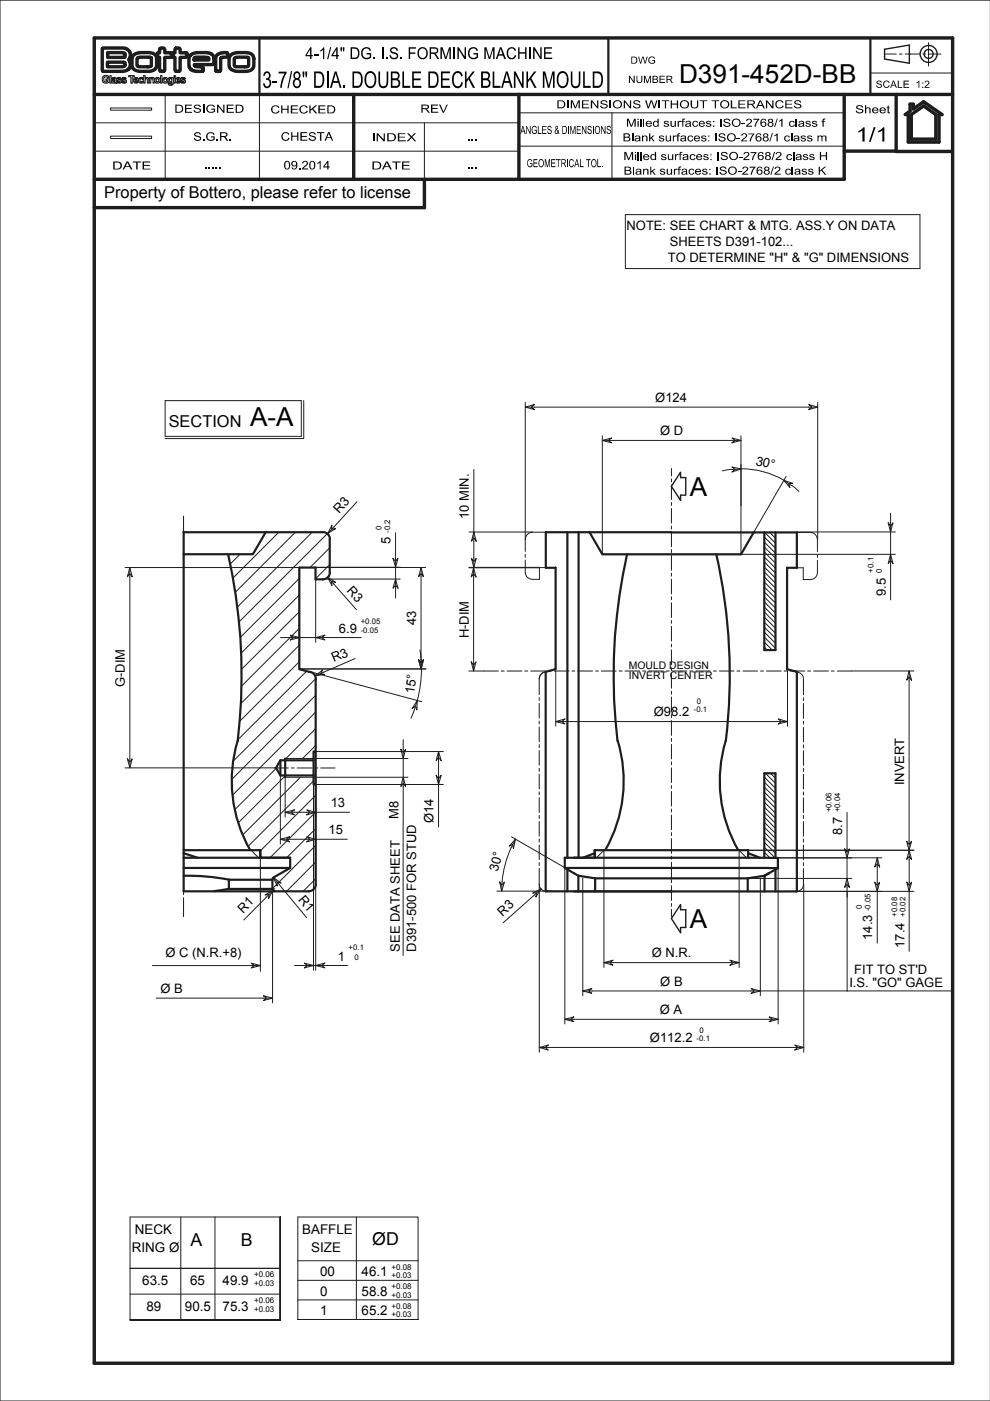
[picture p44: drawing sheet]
<svg xmlns="http://www.w3.org/2000/svg" width="210mm" height="297mm" viewBox="0 0 210 297" stroke-linecap="round" stroke-linejoin="round" font-family="sans-serif">
<defs><g id="words">
<g font-size="5.5">
<text x="144" y="17.7">D391-452D-BB</text>
<text x="53" y="90.4">A-A</text>
<text x="146.3" y="105.2">A</text>
<text x="146.3" y="196.9">A</text>
</g>
<g font-size="3.8">
<text x="78.9" y="263.9">ØD</text>
<text x="40.4" y="264.3">A</text>
<text x="51.1" y="264.3">B</text>
</g>
<g font-size="3.5">
<text x="22.1" y="42">Property of Bottero, please refer to license</text>
<text x="35.8" y="90.5">SECTION</text>
</g>
<g font-size="2.8">
<text x="132.8" y="48.8">NOTE: SEE CHART &amp; MTG. ASS.Y ON DATA</text>
<text x="142" y="52.1">SHEETS D391-102...</text>
<text x="141.6" y="55.6">TO DETERMINE &quot;H&quot; &amp; &quot;G&quot; DIMENSIONS</text>
<text x="138.9" y="85.2">Ø124</text>
<text x="140" y="92.3">Ø D</text>
<text x="160.1" y="98.5" transform="rotate(15 160.1 98.5)">30°</text>
<text x="71.9" y="108.9" transform="rotate(-47 71.9 108.9)">R3</text>
<text x="99.4" y="110.1" transform="rotate(-90 99.4 110.1)">10 MIN.</text>
<text x="82.8" y="115.4" transform="rotate(-90 82.8 115.4)">5</text>
<text x="73.4" y="125.2" transform="rotate(48 73.4 125.2)">R3</text>
<text x="187.8" y="126.3" transform="rotate(-90 187.8 126.3)">9.5</text>
<text x="71.8" y="134.2">6.9</text>
<text x="88.2" y="132.6" transform="rotate(-90 88.2 132.6)">43</text>
<text x="99.4" y="135.4" transform="rotate(-90 99.4 135.4)">H-DIM</text>
<text x="70.8" y="140.4" transform="rotate(-23 70.8 140.4)">R3</text>
<text x="26.5" y="145.7" transform="rotate(-90 26.5 145.7)">G-DIM</text>
<text x="87.8" y="147.2" transform="rotate(-83 87.8 147.2)">15°</text>
<text x="138.6" y="151.8">Ø98.2</text>
<text x="191.7" y="166.5" transform="rotate(-90 191.7 166.5)">INVERT</text>
<text x="70.1" y="171.2">13</text>
<text x="84.5" y="173.6" transform="rotate(-90 84.5 173.6)">M8</text>
<text x="69.6" y="176.9">15</text>
<text x="91.9" y="174.5" transform="rotate(-90 91.9 174.5)">Ø14</text>
<text x="178.5" y="177" transform="rotate(-90 178.5 177)">8.7</text>
<text x="105.6" y="185" transform="rotate(-75 105.6 185)">30°</text>
<text x="63.2" y="190.8" transform="rotate(50 63.2 190.8)">R1</text>
<text x="51.5" y="193.8" transform="rotate(-45 51.5 193.8)">R1</text>
<text x="106.5" y="194.3" transform="rotate(-42 106.5 194.3)">R3</text>
<text x="35.1" y="202.8">Ø C (N.R.+8)</text>
<text x="71.6" y="203.7">1</text>
<text x="84.8" y="201.7" transform="rotate(-90 84.8 201.7)">SEE DATA SHEET</text>
<text x="88.3" y="201.7" transform="rotate(-90 88.3 201.7)">D391-500 FOR STUD</text>
<text x="138.2" y="203">Ø N.R.</text>
<text x="184.9" y="199.3" transform="rotate(-90 184.9 199.3)">14.3</text>
<text x="191.8" y="201" transform="rotate(-90 191.8 201)">17.4</text>
<text x="140" y="209">Ø B</text>
<text x="180.1" y="209.3">I.S. &quot;GO&quot; GAGE</text>
<text x="181.1" y="206.5">FIT TO ST'D</text>
<text x="34" y="210.5">Ø B</text>
<text x="139.9" y="215">Ø A</text>
<text x="137.8" y="221">Ø112.2</text>
<text x="28.6" y="261.7">NECK</text>
<text x="64.1" y="261.7">BAFFLE</text>
<text x="28" y="265.5">RING Ø</text>
<text x="66" y="265.5">SIZE</text>
<text x="30.2" y="272.5">63.5</text>
<text x="40.3" y="272.5">65</text>
<text x="47.2" y="272.5">49.9</text>
<text x="67.9" y="274.7">0</text>
<text x="67.9" y="270.5">00</text>
<text x="76.7" y="274.7">58.8</text>
<text x="76.7" y="270.5">46.1</text>
<text x="31" y="278">89</text>
<text x="39.2" y="278">90.5</text>
<text x="47.2" y="278">75.3</text>
<text x="67.9" y="278.8">1</text>
<text x="76.7" y="278.8">65.2</text>
</g>
<g font-size="2.2">
<text x="133.3" y="141.8">MOULD DESIGN</text>
<text x="133.3" y="144.1">INVERT CENTER</text>
</g>
<g font-size="1.7">
<text x="80.9" y="112.5" transform="rotate(-90 80.9 112.5)">0</text>
<text x="82.7" y="112.9" transform="rotate(-90 82.7 112.9)">-0.2</text>
<text x="185.2" y="121.4" transform="rotate(-90 185.2 121.4)">+0.1</text>
<text x="187" y="121.4" transform="rotate(-90 187 121.4)">0</text>
<text x="76.5" y="132.4">+0.05</text>
<text x="76.5" y="134.2">-0.05</text>
<text x="147.7" y="149.3">0</text>
<text x="147.1" y="151">-0.1</text>
<text x="176.3" y="172.3" transform="rotate(-90 176.3 172.3)">+0.06</text>
<text x="178.1" y="172.3" transform="rotate(-90 178.1 172.3)">+0.04</text>
<text x="182.7" y="192.7" transform="rotate(-90 182.7 192.7)">0</text>
<text x="184.6" y="193.2" transform="rotate(-90 184.6 193.2)">-0.05</text>
<text x="190.2" y="194.4" transform="rotate(-90 190.2 194.4)">+0.08</text>
<text x="192" y="194.4" transform="rotate(-90 192 194.4)">+0.02</text>
<text x="73.9" y="201.4">+0.1</text>
<text x="75.1" y="203.5">0</text>
<text x="147.7" y="220.7">-0.1</text>
<text x="148.3" y="219.1">0</text>
<text x="83" y="269.2">+0.08</text>
<text x="53.9" y="270.7">+0.06</text>
<text x="53.9" y="272.6">+0.03</text>
<text x="83" y="275.2">+0.03</text>
<text x="83" y="273.3">+0.08</text>
<text x="83" y="271">+0.03</text>
<text x="53.9" y="276.2">+0.06</text>
<text x="53.9" y="278.1">+0.03</text>
<text x="83" y="279.3">+0.03</text>
<text x="83" y="277.5">+0.08</text>
</g>
</g></defs>
<g fill="none" stroke="#1d1d1b" stroke-width=".21">
<path d="M21.8 16.3l.4-.3 .6 .1a.21 .21 0 0 1 .3 .2 .21 .21 0 0 1-.2 .2l-.3-.2h-.3l-.3 .2 .1 .7 .1 .1h.4a.2 .2 0 0 0 .2-.1 .2 .2 0 0 0-.1-.2 .2 .2 0 0 0-.3 0 .36 .36 0 0 1 .3-.3 .36 .36 0 0 1 .3 0h.2v.3a.6 .6 0 0 1-.9 .6l-.4-.1-.2-.4zM23.3 16h.3v1.6h-.3zM23.8 16.6l.3-.2 .5 .2 .1 1-1-.1v-.4l.3-.2a.18 .18 0 0 0 .3-.1 .18 .18 0 0 0-.2-.2 .18 .18 0 0 0-.1 .2l-.3-.1zM24 17.2l.3-.1a.23 .23 0 0 1-.1 .3 .23 .23 0 0 1-.3-.2zM24.8 16.5l.3-.1 .4 .1a.18 .18 0 0 1 .2 .2 .18 .18 0 0 1-.3 .1v-.1h-.4l.5 .3a.41 .41 0 0 1 .1 .5 .41 .41 0 0 1-.6 .1l-.2-.1a.18 .18 0 0 1-.1-.2 .18 .18 0 0 1 .2-.1 .18 .18 0 0 1 .1 .2h.1a.17 .17 0 0 0 .2 .1 .17 .17 0 0 0 .1-.3l-.3-.1a.34 .34 0 0 1-.4-.2 .34 .34 0 0 1 .1-.4zM25.9 16.5l.3-.1 .4 .1a.18 .18 0 0 1 .1 .2 .18 .18 0 0 1-.2 .1l-.1-.1h-.4l.8 .3v.5l-.3 .1-.6-.1a.18 .18 0 0 1-.1-.3 .18 .18 0 0 1 .3 .1 .17 .17 0 0 0 .2 .2 .17 .17 0 0 0 .1-.2 .17 .17 0 0 0-.1-.1l-.5-.2zM27.3 16h1.2v.3h-.5v1.3h-.3v-1.3h-.4zM28.4 16.6l.3-.2 .6 .2a.33 .33 0 0 1 0 .5 .33 .33 0 0 1-.5 0l-.2 .1a.29 .29 0 0 0 .2 .2 .29 .29 0 0 0 .3-.2 .2 .2 0 0 1 .2 .3 .2 .2 0 0 1-.3 .1h-.4l-.2-.2-.1-.5zM28.7 16.7a.21 .21 0 0 1 .3 0 .21 .21 0 0 1-.1 .3 .21 .21 0 0 1-.2 0zM29.5 16.6l.5-.2 .4 .3-.3 .1a.32 .32 0 0 0-.5 .2 .32 .32 0 0 0 .3 .4h.1a.22 .22 0 0 1 .2-.2 .22 .22 0 0 1 .2 .1l-.3 .3-.5-.1-.2-.2zM30.5 16a.31 .31 0 0 1 .3 .2 .31 .31 0 0 1 0 .3h.6l.1 .5a.36 .36 0 0 1 .1 .4 .36 .36 0 0 1-.3 .2l-.1-.5a.28 .28 0 0 0-.2-.4 .28 .28 0 0 0-.2 .4v.1a.24 .24 0 0 1 0 .3 .24 .24 0 0 1-.3 .1zM31.7 16.4h.3v.2l.3-.2h.3l.1 .6a.36 .36 0 0 1 .1 .4 .36 .36 0 0 1-.3 .2l-.1-.6a.27 .27 0 0 0-.2-.3 .27 .27 0 0 0-.2 .4v.1a.23 .23 0 0 1 0 .3 .23 .23 0 0 1-.3 0z"/>
<path d="M34 16h.3v1.6h-.3zM35.8 16.5l.4-.1 .3 .2v-.2h.3v1.2l-.4 .5-.6-.1a.18 .18 0 0 1-.1-.3 .18 .18 0 0 1 .2-.1 .18 .18 0 0 1 .1 .2 .29 .29 0 0 0 .4 0 .29 .29 0 0 0 0-.4l-.2 .2-.5-.2-.1-.5zM36 16.7a.33 .33 0 0 1 .5 .3 .33 .33 0 0 1-.3 .4l-.3-.2zM36.9 16.4h.3v1.2h-.3zM36.9 16h.3v.3h-.3zM37.3 16.6l.5-.2 .4 .3a.29 .29 0 0 1 .1 .4 .29 .29 0 0 1-.4 0 .18 .18 0 0 0-.3 .1 .18 .18 0 0 0 .1 .2 .18 .18 0 0 0 .2-.1 .16 .16 0 0 1 .3-.1 .16 .16 0 0 1 0 .3l-.6 .1-.3-.2-.1-.5zM37.6 16.7a.2 .2 0 0 1 .3 0 .2 .2 0 0 1 0 .3 .2 .2 0 0 1-.3 0zM38.4 16.5l.3-.1 .5 .1a.18 .18 0 0 1 .1 .2 .18 .18 0 0 1-.3 .1v-.1a.16 .16 0 0 0-.2-.1 .16 .16 0 0 0-.1 .2l.6 .2v.4l-.2 .2-.7-.1a.18 .18 0 0 1-.1-.1 .18 .18 0 0 1 .1-.2 .18 .18 0 0 1 .2 .1 .18 .18 0 0 0 .3 .2 .18 .18 0 0 0 0-.3l-.5-.2zM184.5 15.5h17.5M187.5 11.5h2.5M190.7 11.5h.6M191.9 11.5h3.1"/>
<path d="M192.8 11.5h.1M195.7 11.5h.6M196.9 9v5M196.9 11.5h2.6M210 0h-210v297h210M20 32.1h90M20 26h90M23.5 22.9h8.6v.5h-8.6zM23.5 28.9h8.6v.5h-8.6zM35 20v18M55 20v18M90 26v12"/>
<path d="M110 31h69M110 23.9h69M129.7 23.9v14.1M132.6 45.5h62.4M132.6 45.5v11.4h62.4l.1-11.4M35 84.9h28.9v7.6h-28.9zM64.4 84.9v8.1h-29.4M100.5 99.5v20.8M111.4 85.3v31.6M111.4 86.3h62M111.4 86.3l1.9-.5-.7 .5 .7 .5zM127.7 92.4v25.1"/>
<path d="M127.7 93.4h29.4M127.7 93.4l2-.5-.7 .5 .7 .5zM142.4 99.3v1.6M155.1 99.5l-1.9 .3M155.2 99l1.9 .4-1.9 .7 .6-.6zM155.2 92.9l1.9 .5-1.9 .5 .6-.5zM157.1 92.4v25.1h32.7M157.1 99.4l-2 .2M157.1 99.4a17.7 17.7 0 0 1 10.7 3.5M171.5 85.8l1.9 .5-1.9 .5 .6-.5zM173.4 85.3v29M38.9 109.4v4"/>
<path d="M38.9 114.1v.6M38.9 115.3v3.1M38.9 119.1v.6M50.8 117.6l-2 2M59.1 112.8l-9.7 9.8M62.6 112.8l-12.7 12.8M66.2 112.8l-15.9 15.9M69.4 113.2l-18.8 18.7M69.9 119.7l-3 3M69.9 116.1l-4.2 4.2M70.4 111.4l-.1 .8 .8-.1-1.6 1zM75.7 106.4l-6.2 6.7"/>
<path d="M83.3 118.4l.6 .6 .5-.6-.5 1.9zM83.9 112.9v13.9M99.4 112.8h13.5M100 118.4l.5 .6 .5-.6-.5 1.9zM100.5 112.8l.5 1.9-.5-.6-.5 .6zM111.4 118.8v2.6a1.48 1.48 0 0 0 1.4 1.4h1.6v-2.5h1.3M111.4 117.5v.6M115.7 112.8h-2.9a1.55 1.55 0 0 0-1.4 1.5M142.4 101.5v.7M142.4 102.8v3.1M142.4 106.5v.7M142.4 107.8v3.1"/>
<path d="M142.4 111.5v.7M142.4 112.8v3.1M142.4 116.5v.7M142.4 117.8v3.1M162 119.2l2.4 2.3M162 118.1l2.4 2.4M162 117l2.4 2.4M162 116l2.4 2.3M162 114.9l2.4 2.4M162 113.9l2.4 2.3M162.1 112.8l2.3 2.4M163.2 112.8l1.2 1.3"/>
<path d="M164.2 112.8l.2 .3M166.2 101.8l1.9 .7-.9 .1 .3 .8zM166.7 101l-6.8 11.8M167.9 102.9l1.5 1.3M168.9 112.8h20.9M169 112.9h2.8a1.48 1.48 0 0 1 1.5 1.5v2.6M173.3 118.8v2.6a1.48 1.48 0 0 1-1.5 1.5h-1.5v-2.5h-1.3M173.3 117.6v.6M188.3 110.8l.5 .7 .5-.7-.5 2zM188.8 117.5l.5 2-.5-.7-.5 .7zM188.8 108.8v18.4M26.5 120.3h37"/>
<path d="M27.5 120.3v42.5M27.5 120.3l.5 2-.5-.7-.5 .7zM38.9 120.3v3.1M38.9 124.1v.6M38.9 125.3v3.2M38.9 129.1v.6M38.9 130.3v3.2M38.9 134.1v.6M38.9 135.3v3.2M38.9 139.1v.6M59.5 135.2h17.1M61.6 134.7l1.9 .5-1.9 .5 .6-.5z"/>
<path d="M63.5 122.6l-12.6 12.6M63.5 136.8l-12.4 12.4M63.5 126.1l-12.4 12.4M63.5 129.7l-12.3 12.2M63.5 133.2l-12.3 12.3M63.5 120.3v15.9M66.9 120.3h23.3M66.9 120.3h17.9M66.9 135.2l2-.5-.7 .5 .7 .5zM66.9 122.8v13.4M68.5 122.8h16.3M69.4 122.4l1.7 1.1-.8-.2 .1 .8z"/>
<path d="M69.4 122.4l1.4 1.4M70.8 123.9l4.8 5.4M75.3 139.6l-8.5 3.7M83.9 122.8l.5 1.9-.5-.6-.6 .6zM88.7 139.9l.6 .7 .5-.7-.5 1.9zM88.8 139.9l.5 .6 .5-.6-.5 1.9zM89.1 137.8l.2 2M89.3 120.3l.5 2-.5-.7-.5 .7zM89.3 120.3v21.5M89.3 139.8v2M99.4 120.4h14.9M99.4 120.3h15"/>
<path d="M100.4 120.4v21.9M100.4 120.4l.5 1.9-.5-.6-.5 .6zM142.4 121.5v.7M142.4 122.8v3.1M142.4 126.5v.7M142.4 127.8v3.1M142.4 131.6v.6M142.4 132.8v3.1M142.4 136.6v.5M142.4 137.8v3.1M162 135.1l2.4 2.3M162 134l2.4 2.4"/>
<path d="M162 133l2.4 2.3M162 131.9l2.4 2.4M162 130.8l2.4 2.4M162 129.7l2.4 2.5M162 128.7l2.4 2.4M162 127.6l2.4 2.4M162 126.6l2.4 2.3M162 125.5l2.4 2.4M162 124.4l2.4 2.4M162 123.4l2.4 2.4M162 122.3l2.4 2.4M162 121.3l2.4 2.3"/>
<path d="M162 120.2l2.4 2.4M162 136.1l1.7 1.7M162 137.2l.7 .6M38.9 140.3v3.2M38.9 144.1v.6M38.9 145.3v3.2M38.9 149.1v.6M38.9 150.3v3.2M38.9 154.1v.6M38.9 155.3v3.1M38.9 159.1v.6M63.5 140.3l-12.7 12.6"/>
<path d="M65 142.3l-14.6 14.6M65.6 142.4l23.8 6.4M66.8 143.3l1.6-1.2-.4 .7 .8 .2zM66.9 159.3h27.1M66.9 154.5l-6.3 6.3M66.9 143.9l-17.5 17.5M66.9 158l-2.7 2.8M66.9 147.4l-17.8 17.9M66.9 151l-17.7 17.7M85 158.9l.5 .6 .5-.6-.5 1.9zM85.5 156.8v45.8M87.9 150.4l-.8 1.9"/>
<path d="M88.5 148.5l-.1 2-.3-.8-.7 .5zM88.5 148.5l-.6 1.9M89.4 141.8a25.9 25.9 0 0 1-.9 6.7M90.3 141.8h-26.8M93 159.3v16M93 159.3l.5 1.9-.5-.6-.5 .6zM99.4 142.3h6.3M99.9 140.3l.5 .7 .5-.7-.5 2zM106.3 142.3h.6M107.5 142.3h3.2M111.3 142.3h.6M112.5 142.3h3.2"/>
<path d="M114.3 147.9v.6M114.3 149.1v3.2M114.3 152.9v.6M114.3 154.1v3.2M114.3 157.9v.6M114.3 159.1v3.2M115.4 142.5a1.5 1.5 0 0 0-1.1 1.4v3.4M115.7 142.4l-.3 .1M116.3 142.3h.6M117.5 142.3h3.1M117.8 153l2-.6-.7 .6 .7 .5zM117.8 142.2v11.8"/>
<path d="M117.8 153h49.2M121.3 142.3h.6M122.5 142.3h3.1M126.3 142.3h.6M127.5 142.3h3.1M131.3 142.3h.6M132.5 142.3h3.1M136.3 142.3h.6M137.5 142.3h3.1M141.3 142.3h.6M142.4 141.6v.6M142.4 142.8v3.1"/>
<path d="M142.4 146.5v.7M142.4 147.8v3.1M142.4 151.5v.7M142.4 152.8v3.1M142.4 156.5v.7M142.4 157.8v3.1M142.5 142.3h3.1M146.3 142.3h.6M147.5 142.3h3.1M151.3 142.3h.6M152.5 142.3h3.1M156.3 142.3h.6"/>
<path d="M157.5 142.3h3.1M161.2 142.3h.7M162.5 142.3h3.1M165 152.4l2 .6-2 .5 .7-.5zM166.2 142.3h.7M167 142.2v11.8M167.5 142.3h3.1M169 142.4a1.56 1.56 0 0 1 1.3 1.6v3.3M170.3 147.9v.6M170.3 149.2v3.1M170.3 152.9v.6M170.3 154.2v3.1"/>
<path d="M170.3 157.9v.7M170.3 159.2v3.1M171.2 142.3h.7M172.5 142.3h3.1M176.2 142.3h.7M192.8 142.3v38M192.8 142.3l.5 1.9-.5-.7-.6 .7zM193.8 142.3h-16.3M26.5 162.8h31.7M27 160.9l.5 .6 .5-.6-.5 1.9zM38.9 160.3v3.1M38.9 164.1v.6"/>
<path d="M38.9 165.3v3.1M38.9 169.1v.6M38.9 170.3v3.1M38.9 174.1v.6M38.9 175.3v3.1M38.9 179.1v.6M58.1 162.8h3M58.6 162.9l-8.8 8.8M59.4 177.9l2-.5-.6 .5 .6 .6zM59.4 164.4v14.6M59.4 177.9h14.2M60.5 172.2l1.9-.5-.7 .5 .7 .6z"/>
<path d="M60.5 172.2h13.6M60.5 161l-.3 .2M60.5 164.5l-10 10M60.5 160.8h26M61.8 162.8h.6M63 162.8h3.1M63.7 164.8l-12.3 12.3M65 177.4l1.9 .5-1.9 .6 .7-.6zM65 171.7l1.9 .5-1.9 .6 .7-.6zM66.5 166.3v39.4M66.5 165.6l-14 13.9M66.8 162.8h.6"/>
<path d="M66.9 179.2l-9.1 9.2M66.9 168.6l-11.7 11.8M66.9 175.7l-6.1 6.2M66.9 172.2l-9.7 9.7M68 162.8h3M85.5 164.8l.5 1.9-.5-.6-.5 .6zM86.5 164.8h-26v8.4M92.5 164.4l.5 .7 .5-.7-.5 1.9zM94 166.3h-27.1v39.4M108.4 177.4l11.4 6.6M109.3 177.9a22.3 22.3 0 0 0-2.8 9M109.3 177.9l-.4 2-.2-.8-.7 .3z"/>
<path d="M114.3 162.9v.6M114.3 164.1v3.2M114.3 167.9v.6M114.3 169.1v3.2M114.3 172.9v.6M114.3 174.2v3M114.3 177.9v.6M114.3 179.2v3M142.4 161.5v.7M142.4 162.8v3.1M142.4 166.5v.7M142.4 167.8v3.1"/>
<path d="M142.4 171.5v.7M142.4 172.8v3.1M142.4 176.5v.7M142.4 177.8v3.1M162 179.6l2.3 2.3M162 178.6l2.4 2.3M162 177.5l2.4 2.4M162 176.4l2.4 2.4M162 175.4l2.4 2.4M162 174.3l2.4 2.4M162 173.2l2.4 2.4M162 172.2l2.4 2.4"/>
<path d="M162 171.1l2.4 2.4M162 170l2.4 2.4M162 169l2.4 2.4M162 167.9l2.4 2.4M162 166.9l2.4 2.3M162 165.8l2.4 2.4M162 164.8l2.4 2.3M162.3 164l2.1 2.1M163.4 164l1 1M170.3 162.9v.7M170.3 164.2v3.1M170.3 167.9v.7"/>
<path d="M170.3 169.1v3.2M170.3 172.9v.7M170.3 174.2v3.1M170.3 177.9v.6M170.3 179.2v3.1M179.1 180l.5 .6 .5-.6-.5 1.9zM179.6 172.2v18M192.2 178.4l.6 .6 .5-.6-.5 1.9zM38.9 180.3v3.1M38.9 184.1v.6M38.9 185.3v3.2M38.9 189.1v.6"/>
<path d="M38.9 190.3v4.1M53.3 180.3l1.5 1.6M55.2 181.5v24.4M56.2 189.8l1.7-1.1-1 1.8 .1-.8zM57.8 188.4v24.2M58 186.1l7 8.4M58 186.1l1.6 1.1-.8-.2v.9zM58.3 188.4l-6.6 6.7M66.9 182.8l-6.1 6.2M66.9 186.3l-2.6 2.7M105.3 188.9h11.6M105.9 187l.5 .6 .6-.6-.6 1.9z"/>
<path d="M106.4 187v1.9M112.9 189.3l1.8-.8-1.1 1.6 .1-.8zM114.3 187.5a1.46 1.46 0 0 0 1.4 1.5M114.3 182.9v.6M114.3 184.2v38.9M114.7 188.5l-8 7.2M119.8 184v33.1M123.6 186.2v24.9M126.4 181.9l1.6-1.6v24.8M142.4 181.5v.7M142.4 182.8v3.1M142.4 186.5v.7"/>
<path d="M142.4 187.8v3.1M142.4 191.6v.6M142.4 192.8v1.6M158.3 181.9l-1.6-1.6v24.8M158.5 186.2h22.1M161.2 186.2v24.9M162 180.7l1.2 1.2M165 184v33.1M167.8 189h26M170.3 184.2v3.3a1.46 1.46 0 0 1-1.3 1.5M170.3 182.9v.6M170.4 187.4v35.7"/>
<path d="M179.6 186.2l.5 1.9-.5-.6-.5 .6zM179.6 189v21.1M185.5 187l.5 .7 .5-.7-.5 2zM186 181.9v18.1M186 181.9l.5 1.9-.5-.6-.5 .6zM187 181.9h-22.1M192.3 187l.5 .7 .5-.7-.5 2zM192.8 180.3v21.4M192.8 180.3l.5 1.9-.5-.6-.5 .6zM193.8 180.3h-35.2M33.1 211.6h24.7M55.2 204.7l-1.9 .5 .6-.5-.6-.5 1.9 .5h-22.9"/>
<path d="M55.8 211.1l2 .5-2 .5 .7-.5zM62.4 204.7h11.3M64.5 204.2l2 .5-2 .5 .7-.5zM66.9 204.7l2-.5-.7 .5 .7 .5zM119.8 216.1l1.9-.5-.7 .5 .7 .5zM119.8 216.1h45.2M123.6 210.1l1.9-.5-.7 .5 .7 .5zM128 204.1h28.7M128 204.1l2-.5-.7 .5 .7 .5zM154.8 203.6l1.9 .5-1.9 .5 .6-.5zM159.3 209.6l1.9 .5-1.9 .5 .6-.5zM163.1 215.6l1.9 .5-1.9 .5 .6-.5z"/>
<path d="M201.7 210.1h-78.1M114.3 222.1h56.1M114.3 222.1l1.9-.5-.6 .5 .6 .5zM168.5 221.6l1.9 .5-1.9 .5 .6-.5zM38.3 258v21.8M45.6 258v21.8M59.4 258h-31.8v21.8h31.8v-21.8v21.8M63.2 258h25.4v21.8h-25.4h25.4h-25.4zM75.6 258v21.8M27.6 274.4h31.8M27.6 279.8h31.8v-21.8v21.8v-21.8v21.8h-31.8h31.8M59.4 268.9h-31.8"/>
<path d="M63.2 267.3h25.4M63.2 271.5h25.4M63.2 275.6h25.5"/>
<circle cx="33.4" cy="17.1" r=".32"/>
<circle cx="33.4" cy="17" r=".62"/>
<circle cx="35" cy="17.1" r=".33"/>
<circle cx="35" cy="17" r=".61"/>
</g>
<g fill="none" stroke="#1d1d1b" stroke-width=".3">
<path d="M187.6 10.4l5.2-.8v3.8l-5.2-.9zM144.3 100.1v1.2h1.1v3.7h-1.1v1.1l-2-3zM144.3 191.8v1.1h1.1v3.7h-1.1v1.1l-2-3z"/>
<circle cx="196.9" cy="11.4" r=".95"/>
<circle cx="196.9" cy="11.4" r="1.8"/>
</g>
<g fill="none" stroke="#1d1d1b" stroke-width=".47">
<path d="M55 8v12M129 8v12M184.5 8v12M38.9 112.8h29.5M38.9 112.7v76.2M48.4 117.5a115.7 115.7 0 0 1 2 39.5 29.4 29.4 0 0 0 2.6 23.2M56.4 112.8l-2.8 4.7h-14.7M68.4 112.8a1.5 1.5 0 0 1 1.6 1.5M69.9 114.3v7.1M120.3 112.8v69.1M122.7 112.8v69.1M133 117.5a116 116 0 0 0-2.1 39.6"/>
<path d="M142.3 112.9h26.7v7.5h-2.1v21.5l2.1 .5v46.6M142.4 112.8h-26.7v7.5M151.9 117.5a115.8 115.8 0 0 1 2 39.6 29.4 29.4 0 0 0 2.6 23.1M159.9 112.8l-2.8 4.7h-29.4l-2.7-4.7M162 112.8v25h2.4v-25M63.5 120.4v21.5l2.3 .6M63.5 120.3h3.4v2.5h1.5a1.5 1.5 0 0 0 1.6-1.5M115.7 120.4h2.1M117.8 120.3v21.5M65.9 142.5a1.5 1.5 0 0 1 1.1 1.4l-.1 43.6a1.44 1.44 0 0 1-1.4 1.5h-26.6M66.9 159.3h-.4v7h.4M117.8 141.9l-2.1 .5v46.6"/>
<path d="M131 157.1a29.4 29.4 0 0 1-2.7 23.1M59.5 161.2v3.2M60.5 160.8v4M66.5 161.2h-7l-1 1.6 1 1.6h7M38.9 180.3h16.3M38.9 181.9h22.6M38.9 180.9l3 1M38.9 185.7a45.3 45.3 0 0 1 9.7 .8M48.5 186.5h9.3v2h-9.3zM48.6 188.4l-3.2 .5M55.2 181.9v-1.6v1.6h6.3v2.1h-22.6M57.8 188.4l.2 .5h.2"/>
<path d="M58 186.1l-.2 .4M61.5 184l-3.5 2.1M115.7 189h26.7M120.3 184.4v4.6M121.7 189h47.2M122.6 185.7v3.3M122.6 185.7l3.6 .5M126.1 181.9v-1.6h32.5v1.6M126.1 180.9l-2.5 1M126.2 186.2v2.8M126.2 186.2h32.3M158.5 186.2v2.8"/>
<path d="M158.5 186.2l3.6-.5v3.3M158.6 180.9l2.5 1M162 181.9v-17.9h2.4v17.9M162.9 181.9h2v2.2h-2M163 184h-43.3l2.9 1.7M163 185.2l-.9 .5M163 181.9h-43.3v2.1M164.4 184.4v4.6M164.9 184.1l-2 1.1M169 189h-.1"/>
</g>
<g fill="none" stroke="#1d1d1b" stroke-width=".72">
<path d="M20 8h182v281h-182zM21.7 10.3l.2-.1h4.6l.6 .3 .5 .6v.7l-.1 .5a.48 .48 0 0 0 .1 .8v1.1l-.4 .6-.5 .2-.6 .1h-4.2l-.2-.2zM22.8 13.2h3.3a.52 .52 0 0 1 .4 .7 .52 .52 0 0 1-.8 .3h-2.5a.3 .3 0 0 1-.4-.1 .3 .3 0 0 1 0-.4zM22.8 11.2h3.1l.5 .1 .1 .4a.6 .6 0 0 1-.9 .5h-2.4a.3 .3 0 0 1-.4-.1 .3 .3 0 0 1 0-.4zM28.4 11.6l1.2-.4h1.6a1.53 1.53 0 0 1 2 1.3v1.6l-.3 .6-1.1 .4h-2.2l-1-.3-.5-.5-.1-2zM29.1 12.3l.5-.2 2.2 .1a.5 .5 0 0 1 .3 .7v.6a.54 .54 0 0 1-.2 .6 .54 .54 0 0 1-.6 .1h-1.3a.68 .68 0 0 1-.8-.1 .68 .68 0 0 1-.2-.8zM34 10.3l.3-.1a.55 .55 0 0 1 .6 .2 .55 .55 0 0 1 0 .6v.2h1.1a.54 .54 0 0 1 .4 .7 .54 .54 0 0 1-.8 .3h-.2a.37 .37 0 0 0-.5 .1 .37 .37 0 0 0 0 .5v2.2l-.2 .1h-.6l-.3-.3v-2.2a.29 .29 0 0 0 .1-.4 .29 .29 0 0 0-.4-.1l-.3-.5 .3-.4a.26 .26 0 0 0 .4-.1 .26 .26 0 0 0-.1-.3zM37.2 10.3l.5-.1a.52 .52 0 0 1 .5 .2 .52 .52 0 0 1 0 .6v.2h1.1a.55 .55 0 0 1 .4 .8 .55 .55 0 0 1-.8 .2h-.3a.37 .37 0 0 0-.4 .1 .37 .37 0 0 0 0 .5v2l-.3 .3h-.3a.72 .72 0 0 1-.5-1v-1.5a.31 .31 0 0 0 0-.4 .31 .31 0 0 0-.3-.1l-.3-.2v-.5l.3-.2a.26 .26 0 0 0 .3-.1 .26 .26 0 0 0 0-.3zM40.4 11.7l1.1-.5h2.4l.8 .2 .6 .5 .1 1.5-.2 .2-3.5 .1a.23 .23 0 0 0-.4-.1 .23 .23 0 0 0 0 .3l.5 .3h1.1l.2 .3v.5l-.2 .1h-1.3l-.7-.1-.6-.5-.2-.6v-1.5zM41.2 12.3l.4-.2 2.3 .1a.3 .3 0 0 1 .4 .1 .3 .3 0 0 1-.2 .4h-2.5a.3 .3 0 0 1-.4 0 .3 .3 0 0 1 0-.4zM46.1 11.6l.9-.4h1.1l.2 .1 .1 .5-.2 .2-1 .2a.66 .66 0 0 0-.4 .9l-.1 1.9-.2 .1h-.6l-.2-.2v-2.7zM49 11.6l1.3-.4h1.6a1.53 1.53 0 0 1 1.9 1.3v1.7l-.5 .6-1 .3h-2.2l-.9-.2-.6-.7v-1.8z"/>
<path d="M49.7 12.3l.6-.2 2.2 .1 .2 .1v1.2a.57 .57 0 0 1-.2 .6 .57 .57 0 0 1-.6 .1h-1.3a.67 .67 0 0 1-.9-.5zM20 20h182M75 20v18M90 38v6h-70M110 20v18M179 20v18h-159M189.9 32.1h12M190 20v12h-11M193 22.1h.6v1l2.2-1.5 3.9 2.7h-.6v5.8h-6.5v-5.8h-.7l1.1-.7zM193.2 24.3l2.6-1.8 2.6 1.8v5.2h-5.2z"/>
</g>
<g fill="#000">
<path d="M56.1 15.4l.4-.3 .7 .3 .2 .8-.4 .5 .4 .3 .1 .4-.1 .7-.5 .6-.7-.1-.4-.9h.3l.1 .2a.53 .53 0 0 0 .7 .4 .53 .53 0 0 0 .3-.8l-.3-.5h-.5v-.4l.6-.2v-.5a.46 .46 0 0 0-.5-.4 .46 .46 0 0 0-.4 .6l-.3-.1zM57.8 17.1h1v.5h-1zM59.1 15.2h1.7v.3l-.5 .7-.4 1.2-.2 1.2h-.3l.2-1.2 .7-1.8h-1.2zM61.7 15.1h.2l-.7 3.6h-.3zM66.6 11.5h.9v.3h-.9zM67.9 10.7l.8-.7v2.5h-.2v-1.9l-.6 .4zM70 10h.2l-.6 2.6h-.3zM72.7 18.2h.4v.4h-.4zM76.9 10.3l.4-.3h.5l.7 .4 .2 .3-.3 .1-.4-.5-.8 .1-.3 .4v.7l.4 .7 .7 .1 .4-.3v-.5h-.7v-.3h1v1l-.1 .1-.6 .3h-.6l-.5-.3-.3-.7v-.7zM79.2 12.2h.3v.3h-.3zM81.9 12.2h.3v.3h-.3zM80.2 15.2h.4v2.6l.1 .3 .4 .2 .5-.1 .3-.3 .1-2.7h.3v2.6l-.2 .5-.5 .4h-.7l-.4-.3-.2-.4z"/>
<path d="M82.9 10.2l.5-.2 .5 .1 .4 .3 .1 .3-.3 .1-.3-.5h-.5a.38 .38 0 0 0-.3 .5 .38 .38 0 0 0 .5 .2l.9 .5-.1 .8-.4 .3h-.7l-.5-.5-.1-.4h.3l.1 .3 .3 .3h.5l.3-.2a.64 .64 0 0 0-.8-.8l-.6-.4v-.3zM84.9 12.2h.3v.3h-.3zM85.3 15.2h.4v3h1.3v.4h-1.7zM86.7 10h1.5v.3h-1.2v.8h1.1v.3h-1.1v1.1h-.3zM87.4 15.2h1.9v.3h-1.6v1.1h1.5v.4h-1.5v1.2h1.6v.4h-1.9zM93.4 10h.5l.6 2.2 .7-2.2h.4v2.5h-.3v-2.1l-.6 2.1h-.3l-.7-2.1v2.1h-.3zM93.5 15.2h1.9v.3h-1.6v1.1h1.5v.4h-1.5v1.2h1.6v.4h-1.9zM97 10h.3l1.2 2v-2h.3v2.5h-.3l-1.2-1.9v1.9h-.3zM96.2 15.5l.5-.4h.5l.4 .1 .4 .5 .1 .4-.3 .1-.4-.7h-.7l-.4 .5-.1 .4 .1 1.3 .4 .5 .5 .1 .3-.2 .3-.7 .4 .1-.3 .7-.3 .4-.9 .1-.4-.2-.3-.5-.2-1.4zM98.6 15.2h.3v1.7l1.3-1.7h.5l-1.1 1.4 1.1 2h-.4l-1-1.8-.4 .6v1.2h-.3zM99.6 10.3l.7-.3 .8 .3 .2 .4-.3 .1-.3-.5-.8 .1-.3 .4-.1 .6 .4 .7 .7 .2 .4-.3v-.5h-.6v-.3h.9v1l-.6 .4h-.6l-.6-.4-.3-.6v-.6zM102.7 10h.4l.7 2.2 .7-2.2h.4v2.5h-.3v-2.1l-.7 2.1h-.3l-.6-2.1v2.1h-.3z"/>
<path d="M104.5 15.2h.3v3h1.3v.4h-1.6zM109 15.2h.3l1.4 2.7v-2.7h.3v3.4h-.3l-1.4-2.7v2.7h-.3zM107.6 10.4l.3-.3 .5-.1 .8 .2 .2 .5-.3 .1-.3-.5h-.5l-.4 .2-.2 .5 .2 1 .3 .3 .7-.1 .2-.5 .4 .1-.4 .6-.9 .2-.5-.3-.3-.7zM109.9 10h.3v1.1h1.1v-1.1h.3v2.5h-.3v-1.1h-1.1v1.1h-.3zM111.6 15.2h.4v1.7l1.3-1.7h.4l-1.1 1.4 1.2 2h-.5l-.9-1.8-.4 .6v1.2h-.4zM113 10h.4l1.2 2v-2h.2v2.5h-.2l-1.3-1.9v1.9h-.3zM115.1 15.2h.5l.8 2.9 .7-2.9h.5v3.4h-.3v-2.9l-.8 2.9h-.4l-.7-2.9v2.9h-.3zM115.4 10h1.7v.3h-1.4v.8h1.2v.3h-1.2v.8h1.4v.3h-1.7zM121 15.2h.4v2.5l.1 .3 .4 .3 .4-.1 .3-.3 .1-2.7h.4l-.1 2.7-.2 .4-.4 .4-.8-.1-.5-.5zM123.6 15.2h.4v3h1.3v.4h-1.7zM133.3 16.1h.3l.8 1.2v-1.2h.2v1.5h-.2l-.8-1.2v1.2h-.3zM135.3 12h.2l.3 1.3 .4-1.3h.2l.4 1.3 .3-1.3h.2l-.4 1.5h-.2l-.4-1.3-.4 1.3h-.2z"/>
<path d="M135 16.1h.1l.1 1.1 .2 .2 .5-.1 .1-1.2h.2v1l-.2 .4-.7 .1-.3-.2zM136.5 16.1h.3l.5 1.2 .5-1.2h.2v1.5h-.2v-1.3l-.4 1.3h-.2l-.5-1.3v1.3h-.2zM137.6 12.3l.5-.3h.5l.3 .4-.2 .1-.4-.4-.3 .1-.3 .2v.5l.1 .3 .5 .2 .4-.2v-.3h-.4v-.2h.6v.6l-.5 .2-.6-.1-.3-.4zM139.8 16.1h1.2v.1h-1v.5h.9v.2h-.9v.5h1v.2h-1.2zM186 17.2l.7-.1 .3 .4-.2 .1-.2-.3h-.4a.25 .25 0 0 0-.2 .3 .25 .25 0 0 0 .4 .1l.6 .2-.1 .6-.7 .1-.4-.3v-.2h.2l.2 .3h.4a.22 .22 0 0 0 .2-.3 .22 .22 0 0 0-.3-.1l-.6-.3-.1-.3zM187.4 17.3l.4-.2h.4l.3 .2 .1 .2-.2 .1-.2-.3h-.4l-.3 .3v.6l.3 .2h.5l.1-.3h.3l-.3 .4-.7 .1-.3-.2-.1-.3zM190.3 17.1h.3v1.3h.7v.2h-1zM191.6 17.1h1.1v.2h-.9v.4h.9v.2h-.9v.5h1v.2h-1.2zM194.3 17.5l.6-.4v1.5h-.2v-1.2l-.3 .2zM196.1 17.3l.3-.2 .6 .2v.5l-.7 .6h.7v.2h-1l.1-.3 .6-.5a.3 .3 0 0 0 0-.5 .3 .3 0 0 0-.5 .3l-.1-.1zM28.2 34.2h1.7v.3h-.7v1.4h-.3v-1.4h-.7zM30.2 34.2h1.6v.3h-1.3v.5h1.3v.2h-1.3v.6h1.4v.1h-1.7z"/>
<path d="M39.2 22.2h1.5v.2h-1.2v.5h1.1v.2h-1.1v.6h1.2v.2h-1.5zM41.2 22.4l.9-.2 .4 .2 .1 .3h-.3l-.2-.3h-.4a.26 .26 0 0 0-.3 .3 .26 .26 0 0 0 .4 .2l.8 .3-.1 .5-.3 .2h-.6l-.5-.2-.1-.3 .3-.1 .3 .4h.6a.28 .28 0 0 0 .1-.4 .28 .28 0 0 0-.4-.1l-.7-.3zM41.2 28.2l.4-.2h.5l.4 .2 .1 .3-.3 .1-.1-.3-.4-.1a.31 .31 0 0 0-.4 .3 .31 .31 0 0 0 .5 .3l.7 .3v.5l-.3 .2-.5 .1-.6-.3-.1-.3h.2l.2 .3h.8a.39 .39 0 0 0 0-.5 .39 .39 0 0 0-.5-.1l-.6-.3zM43.1 22.2h.2v1.7h-.2zM43.1 29.6h.2v.2h-.2zM43.4 35.6h.3v.3h-.3zM44.2 35.6h.3v.3h-.3zM43.9 28.4l.5-.4 .9 .2 .2 .3-.2 .1-.4-.4-.7 .1-.2 .4v.5l.3 .4 .5 .1 .5-.2v-.4h-.6v-.2h.8v.7l-.7 .3-.8-.3-.3-.5zM43.9 22.5l.6-.3 .8 .1 .3 .4h-.3l-.4-.3h-.5l-.3 .3-.1 .5 .2 .4 .9 .1 .2-.2v-.3h-.5v-.2h.8v.7l-.5 .2-1-.1-.4-.5zM45 35.6h.2v.3h-.2zM45.7 35.6h.3v.3h-.3zM45.9 29.6h.3v.2h-.3z"/>
<path d="M46 22.2h.3l1 1.3v-1.3h.3v1.7h-.3l-1-1.3v1.3h-.3zM46.5 35.6h.2v.3h-.2zM48.1 22.2h1.4v.2h-1.1v.5h1.1v.2h-1.1v.6h1.2v.2h-1.5zM48.7 29.6h.2v.2h-.2zM57.7 22.6l.4-.3 .9 .2 .2 .3-.2 .1-.4-.4-.6 .1-.2 .4v.4l.2 .4 .3 .1 .5-.1 .2-.4 .3 .1-.1 .2-.5 .4h-.6l-.4-.2-.2-.6zM59.6 22.3h.3v.8h1v-.8h.3v1.7h-.3v-.7h-1v.7h-.3zM59.9 28.3l.4-.3h.6l.4 .3 .1 .2-.3 .1-.3-.4h-.5l-.4 .6 .1 .4 .3 .4 .4 .1 .4-.5 .3 .1-.3 .4-.7 .2-.6-.4-.1-.8zM61.7 22.3h1.4v.3h-1.1v.5h1.1v.2h-1.1v.6h1.2v.1h-1.5zM61.7 28h.3v.8h1v-.8h.3v1.8h-.3v-.8h-1v.8h-.3zM63.4 35.7h.3v.2h-.3zM63.7 28h1.4v.2h-1.1v.6h1v.2h-1v.6h1.2v.2h-1.5zM63.6 22.6l.6-.3 .8 .2 .3 .3-.3 .1-.4-.4-.6 .1-.2 .3v.5l.2 .4 .3 .1 .5-.1 .2-.4 .3 .1-.1 .3-.5 .3-.9-.1-.3-.6z"/>
<path d="M64.1 34.3l.4-.2 .7 .2 .1 .5-1 .9h1v.2h-1.3l.2-.4 .8-.7a.35 .35 0 0 0-.3-.5 .35 .35 0 0 0-.4 .4l-.3-.1zM65.6 28.2l.3-.2h.6l.4 .3v.2l-.2 .1-.3-.4h-.4a.32 .32 0 0 0-.2 .5 .32 .32 0 0 0 .5 .1l.6 .3 .1 .4-.2 .3-.4 .1-.6-.1-.4-.5 .3-.1 .2 .4 .5 .1a.32 .32 0 0 0 .3-.2 .32 .32 0 0 0 0-.3l-1.1-.4-.1-.2zM65.6 22.3h.2v.9l1.1-.9h.3l-.8 .8 .9 .9h-.4l-.7-.8-.4 .3v.5h-.2zM67.5 22.3h1.5v.3h-1.2v.5h1.1v.2h-1.1v.6h1.2v.1h-1.5zM67.2 28h1.6v.2h-.7v1.6h-.3v-1.6h-.6zM67.3 34.5l.7-.4v1.8h-.2v-1.4l-.5 .3zM79.1 28.3h.3v1.7h-.3zM79.9 28.3h.3l1.1 1.3v-1.3h.3v1.7h-.3l-1.2-1.4v1.4h-.2zM83.2 34.2h1.7v.3h-.7v1.4h-.3v-1.4h-.7zM84.4 28.3h1.6v.1h-1.4v.6h1.3v.2h-1.3v.6h1.4v.2h-1.6zM85.2 34.2h1.7v.3h-1.4v.5h1.3v.2h-1.3v.6h1.4v.1h-1.7zM86.3 28.3h.4l.5 .6 .7-.6h.3l-.8 .7 .8 1h-.3l-.7-.8-.6 .8h-.4l.9-.9z"/>
<path d="M91.4 22.2h1.5v.2h-1.2v.5h1.1v.2h-1.1v.6h1.2v.2h-1.5zM93.1 22.2h.3l.6 1.5 .7-1.5h.2l-.8 1.7h-.2zM99.2 35.6h.3v.3h-.3zM99.2 29.6h.3v.2h-.3zM100 35.6h.2v.3h-.2zM100 29.6h.2v.2h-.2zM100.7 35.6h.3v.3h-.3zM100.7 29.6h.3v.2h-.3zM111.6 26.7h.1l.6 1.3v-1.3h.2v1.7h-.2l-.6-1.3v1.3h-.1zM111.9 34l.4-.3 .5 .2v.3l-.1 .1-.1-.3-.4-.1-.3 .6 .1 .6 .3 .2 .4-.2v-.3h-.3v-.2h.5l-.1 .8-.5 .1-.4-.3zM113.1 33.7h.8v.3h-.6v.5h.6v.2h-.6v.5h.7v.2h-.9zM112.9 26.8l.6-.1 .3 .3v.2h-.1l-.1-.2-.3-.2-.4 .5v.6l.4 .3 .4-.1v-.4h-.4v-.2h.5v.7l-.3 .2-.5-.1-.2-.3-.1-.7z"/>
<path d="M114 26.7h.2v1.5h.6v.2h-.8zM115 26.7h.9v.2h-.8v.5h.7v.2h-.7v.6h.8v.2h-.9zM115.5 33.7h.2l.4 1.5 .3-1.5h.2v1.7h-.1v-1.4l-.4 1.4h-.1l-.4-1.4v1.4h-.1zM116.1 26.8l.6-.1 .2 .2 .1 .3-.2-.1a.28 .28 0 0 0-.3-.3 .28 .28 0 0 0-.3 .4 .28 .28 0 0 0 .4 .2l.3 .2 .1 .6-.3 .2h-.4l-.3-.5 .2-.1 .1 .3a.31 .31 0 0 0 .4 .1 .31 .31 0 0 0 .1-.5 .31 .31 0 0 0-.4-.1l-.3-.4zM116.9 33.7h.9v.3h-.8v.5h.7v.2h-.7v.5h.8v.2h-.9zM117.9 33.7h1v.3h-.5v1.4h-.1v-1.4h-.4zM120.3 33.7h.1v1.7h-.1zM120.3 21.3h.3v1.7h-.3zM120.5 26.7h.1v1.7h-.1zM120.9 26.7h.2l.3 1.5 .4-1.5h.2v1.7h-.1v-1.4l-.4 1.4h-.1l-.4-1.4v1.4h-.1zM121 21.3h.4l.6 1.4 .6-1.4h.3v1.7h-.2v-1.5l-.6 1.5h-.2l-.6-1.5v1.5h-.3zM120.7 34l.6-.3 .4 .4-.2 .2-.2-.4-.5 .2v.8l.2 .3a.4 .4 0 0 0 .5-.4l.2 .1-.3 .5-.3 .1-.3-.2-.2-.4z"/>
<path d="M122.3 26.7h.8v.2h-.7v.5h.7v.2h-.7v.6h.8v.2h-.9zM123 33.7h.1v1.5h.6v.2h-.7zM123.4 26.7h.2l.6 1.3v-1.3h.1v1.7h-.1l-.7-1.3v1.3h-.1zM123.4 21.3h1.5v.2h-1.3v.5h1.2v.2h-1.2v.6h1.3v.2h-1.5zM124.7 26.8l.4-.1a.29 .29 0 0 1 .3 .2 .29 .29 0 0 1-.1 .3 .31 .31 0 0 0-.3-.3 .31 .31 0 0 0-.3 .3 .31 .31 0 0 0 .4 .2l.4 .3-.1 .6-.6 .1-.2-.2-.1-.3 .2-.1v.2a.31 .31 0 0 0 .4 .2 .31 .31 0 0 0 .2-.4 .31 .31 0 0 0-.4-.2l-.3-.3zM124.3 33.7h.9v.3h-.4v1.4h-.1v-1.4h-.4zM125.3 21.3h.3l1 1.3v-1.3h.3v1.7h-.3l-1-1.4v1.4h-.3zM125.7 26.7h.2v1.7h-.2zM126.7 33.7h.1v1.5h.6v.2h-.7zM127.5 21.3h.9l.4 .4h-.3l-.2-.2h-.3a.29 .29 0 0 0-.4 .3 .29 .29 0 0 0 .5 .2l.7 .2 .1 .4-.2 .2-1 .2-.5-.4 .3-.2 .3 .4h.5a.3 .3 0 0 0 .3-.4 .3 .3 0 0 0-.5-.2l-.8-.3v-.3zM127.5 26.7h.1l.6 1.3v-1.3h.2v1.7h-.2l-.6-1.3v1.3h-.1zM127.6 35.2h.2v.2h-.2z"/>
<path d="M128.8 26.8l.4-.1a.29 .29 0 0 1 .2 .2 .29 .29 0 0 1 0 .3 .29 .29 0 0 0-.4-.3 .29 .29 0 0 0-.2 .3 .29 .29 0 0 0 .4 .2l.2 .2 .1 .5-.2 .3h-.4l-.2-.2-.1-.3 .1-.1 .3 .4 .4-.1v-.2l-.7-.5zM129.3 21.3h.2v1.7h-.2zM132.2 21.3h.3l1.1 1.3v-1.3h.2v1.7h-.2l-1.1-1.4v1.4h-.3zM132.4 32.2h.4l.5 1.5 .6-1.5h.3v1.7h-.2v-1.4l-.6 1.4h-.2l-.6-1.4v1.4h-.2zM132.9 25.2h.4l.6 1.4 .5-1.4h.4v1.7h-.3v-1.4l-.5 1.4h-.3l-.5-1.5v1.5h-.3zM134 28.3h.2v1.7h-.2zM134.4 21.4l.8-.2 .3 .2 .3 .3-.7-.2a.29 .29 0 0 0-.5 0 .29 .29 0 0 0 .2 .4l.9 .3 .1 .5-.8 .3-.4-.1-.4-.3v-.2h.2l.3 .4h.5a.3 .3 0 0 0 .3-.4 .3 .3 0 0 0-.4-.2l-.8-.3zM134.2 35.3h.2v1.7h-.2zM135.2 32.2h.3v1.7h-.3zM135.8 25.2h.2v1.7h-.2zM135.8 32.2h.3v1.7h-.3zM136.1 28.7h.3v.2l.2-.2 .6 .2 .1 1.1h-.3v-.8a.34 .34 0 0 0-.3-.3 .34 .34 0 0 0-.3 .4v.7h-.3z"/>
<path d="M136.4 35.8h.2v.2l.3-.2 .6 .1v1.1h-.3v-.7a.34 .34 0 0 0-.3-.4 .34 .34 0 0 0-.3 .5v.6h-.2zM136.4 25.2h.2v1.7h-.2zM136.8 21.3h.3l.4 1.4 .4-1.4h.4l.4 1.4 .4-1.4h.3l-.5 1.7h-.3l-.5-1.5-.5 1.5h-.3zM137.6 28.3h.3v.9l.5-.5h.4l-.6 .5 .6 .8h-.3l-.5-.7-.1 .2v.5h-.3zM137.9 35.3h.2v1l.6-.5h.3l-.6 .5 .6 .7h-.3l-.4-.6-.2 .1v.5h-.2zM139.8 28.9l.7-.2 .3 .4-.4-.2a.23 .23 0 0 0-.3 0 .23 .23 0 0 0-.1 .3l.4 .1a.34 .34 0 0 1 .4 .3 .34 .34 0 0 1-.3 .4l-.7-.1-.1-.3h.2a.32 .32 0 0 0 .3 .2 .32 .32 0 0 0 .3-.3l-.7-.2-.1-.1zM139.7 21.3h.3v1.7h-.3zM140 36l.6-.2 .4 .3h-.2a.34 .34 0 0 0-.3-.2 .34 .34 0 0 0-.3 .2l.4 .2a.4 .4 0 0 1 .4 .5 .4 .4 0 0 1-.6 .2l-.4-.1-.1-.2 .2-.1 .2 .3a.24 .24 0 0 0 .4 0 .24 .24 0 0 0 0-.3l-.6-.2zM140.2 32.8l.7-.1 .4 .3-.3 .1-.1-.2a.2 .2 0 0 0-.3-.1 .2 .2 0 0 0 0 .3l.5 .2a.42 .42 0 0 1 .1 .6 .42 .42 0 0 1-.7 0h-.2l-.2-.3 .3-.1 .2 .3a.23 .23 0 0 0 .4 0 .23 .23 0 0 0-.1-.4l-.6-.1-.1-.2zM140.8 25.8l.6-.2 .3 .1 .1 .3-.4-.2a.21 .21 0 0 0-.3 0 .21 .21 0 0 0 .1 .3l.4 .1a.35 .35 0 0 1 .3 .4 .35 .35 0 0 1-.5 .3l-.5-.1-.2-.3 .4 .2a.25 .25 0 0 0 .4 .1 .25 .25 0 0 0-.1-.4l-.3-.1a.36 .36 0 0 1-.3-.5zM140.3 21.3h1.6v.2h-.7v1.5h-.2v-1.5h-.7zM141.1 28.7h.3v.9a.34 .34 0 0 0 .4 .2 .34 .34 0 0 0 .2-.4v-.7h.3v1.3h-.2v-.2l-.3 .2-.5-.1-.2-.1z"/>
<path d="M142.2 21.3h.3v.7h1v-.7h.3v1.7h-.3v-.8h-1v.8h-.3zM141.4 35.8h.2v.7a.33 .33 0 0 0 .3 .4 .33 .33 0 0 0 .3-.5v-.6h.3v1.2h-.2v-.1l-.3 .1h-.5l-.1-.3zM141.6 32.7h.2v.7a.35 .35 0 0 0 .4 .4 .35 .35 0 0 0 .3-.4v-.7h.2v1.2h-.2v-.2l-.2 .2h-.5l-.2-.2zM142.7 28.7h.2v.2l.1-.2h.3v.3a.31 .31 0 0 0-.3 0 .31 .31 0 0 0-.1 .3v.7h-.2zM142.9 35.8h.2v.2l.2-.2h.3l-.1 .2a.29 .29 0 0 0-.3 .1 .29 .29 0 0 0-.1 .3v.6h-.2zM142.2 25.6h.2v.8a.32 .32 0 0 0 .4 .3 .32 .32 0 0 0 .2-.4v-.7h.3v1.3h-.2v-.2l-.4 .2-.4-.1zM143.1 32.7h.2v.2l.2-.2h.3v.2a.32 .32 0 0 0-.3 .1 .32 .32 0 0 0-.2 .3v.6h-.2zM143.7 28.3h.5v.1l-.4 .1v.2h.3v.2h-.3v1.1h-.2v-1.1h-.2v-.2h.2zM143.7 25.6h.2v.2l.2-.2h.3v.3a.28 .28 0 0 0-.4 0 .28 .28 0 0 0-.1 .3v.7h-.2zM143.9 35.4l.5-.1v.2l-.3 .1v.2h.3v.2h-.3v1h-.3v-1h-.2v-.2h.2zM144.1 32.3l.6-.1v.2l-.4 .1v.2h.3v.1h-.3v1.1h-.2v-1.1h-.2v-.1h.2zM144.7 25.2h.5v.1l-.3 .2v.1h.3v.2h-.3v1.1h-.2v-1.1h-.3v-.2h.3z"/>
<path d="M145.9 28.9l.7-.2 .4 .4-.3 .1-.1-.3h-.4l-.2 .3 .2 .6a.39 .39 0 0 0 .6-.3h.2v.2l-.3 .3-.7-.1-.2-.4zM146.2 35.9l.6-.1 .4 .3-.2 .1-.1-.2a.42 .42 0 0 0-.6 .1 .42 .42 0 0 0 .1 .6 .42 .42 0 0 0 .6-.1h.2l-.3 .4h-.7l-.2-.3v-.6zM146.4 32.8l.7-.1 .3 .3-.2 .1-.1-.2h-.5l-.1 .6 .2 .2a.36 .36 0 0 0 .5-.2l.2 .1-.2 .3h-.7l-.3-.5zM146.9 25.8l.5-.2 .4 .1 .2 .3-.7-.2-.2 .2-.1 .4 .4 .3h.3l.1-.3h.2v.3l-.5 .2-.4-.1-.3-.5zM146.4 21.3h.3v1a.53 .53 0 0 0 .6 .5 .53 .53 0 0 0 .5-.5v-1h.2v1.4l-.7 .3-.7-.2-.2-.4zM148.7 28.9l.7-.2 .3 .4-.3-.2a.24 .24 0 0 0-.4 0 .24 .24 0 0 0 0 .3 .24 .24 0 0 0 .3 0l.5 .3v.3l-.2 .2h-.7l-.3-.4h.2l.4 .2a.23 .23 0 0 0 .3-.2 .23 .23 0 0 0-.3-.1l-.2-.1a.31 .31 0 0 1-.3-.2 .31 .31 0 0 1 0-.3zM149 35.9l.6-.1 .4 .3h-.3l-.2-.2a.21 .21 0 0 0-.3 .1 .21 .21 0 0 0 0 .2 .21 .21 0 0 0 .3 .1l.3 .1a.42 .42 0 0 1 .1 .6 .42 .42 0 0 1-.6 0h-.2l-.3-.3 .3-.1 .2 .3a.23 .23 0 0 0 .4 0 .23 .23 0 0 0-.1-.4l-.5-.1a.29 .29 0 0 1-.2-.2 .29 .29 0 0 1 .1-.3zM148.3 21.3h1.6v.2h-.6v1.5h-.3v-1.5h-.7zM149.2 32.8l.7-.1 .3 .3-.2 .1-.2-.3a.21 .21 0 0 0-.3 0 .21 .21 0 0 0 .1 .3l.6 .2 .1 .2-.1 .2-.3 .2h-.6l-.2-.3 .2-.1 .3 .3a.25 .25 0 0 0 .3 0 .25 .25 0 0 0 .1-.3 .25 .25 0 0 0-.3-.1h-.1a.38 .38 0 0 1-.4-.2 .38 .38 0 0 1 0-.4zM149.8 25.7l.7-.1 .3 .4-.3-.1a.26 .26 0 0 0-.3-.1 .26 .26 0 0 0-.2 .2l.5 .2a.41 .41 0 0 1 .2 .6 .41 .41 0 0 1-.5 .1l-.5-.2v-.2h.2l.3 .2a.22 .22 0 0 0 .3-.1 .22 .22 0 0 0-.3-.2l-.3-.2a.29 .29 0 0 1-.2-.2 .29 .29 0 0 1 .1-.3zM150.9 21.3h1.6v.2h-.7v1.5h-.2v-1.5h-.7zM151.7 28.3h.2v1.7h-.2z"/>
<path d="M151.9 35.3h.2v1.7h-.2zM152.1 32.2h.3v1.7h-.3zM152.5 28.4l.9-.1 .3 .2 .1 .2-.3 .1-.2-.4-.4 .1a.26 .26 0 0 0-.3 .3 .26 .26 0 0 0 .4 .1l.8 .3v.5l-.1 .1-.8 .2-.6-.4v-.2h.2l.3 .4h.5a.26 .26 0 0 0 .3-.2 .26 .26 0 0 0-.2-.3l-1-.4zM152.7 35.5l.4-.2h.6l.3 .5h-.2l-.3-.3h-.4a.3 .3 0 0 0-.2 .4 .3 .3 0 0 0 .5 .1l.6 .3 .1 .4-.2 .2-.9 .1-.5-.4 .3-.2 .2 .4h.5a.3 .3 0 0 0 .3-.3 .3 .3 0 0 0-.4-.2l-.7-.3zM152.7 25.2h.3v1.7h-.3zM153 32.4l.8-.2 .4 .2 .1 .3h-.3l-.2-.3h-.3a.27 .27 0 0 0-.4 .3 .27 .27 0 0 0 .4 .2l.5 .2a.51 .51 0 0 1 .2 .6 .51 .51 0 0 1-.7 .2l-.5-.1-.2-.4h.2l.3 .3 .7-.1a.34 .34 0 0 0-.1-.4 .34 .34 0 0 0-.4-.1l-.6-.2zM153.5 25.3l.4-.2 .5 .1 .3 .1 .1 .3-.2 .1-.1-.3-.5-.1a.29 .29 0 0 0-.3 .4 .29 .29 0 0 0 .4 .2l.8 .3v.2l-.2 .4-.9 .1-.5-.5v-.1h.3l.2 .3 .5 .1a.29 .29 0 0 0 .3-.3 .29 .29 0 0 0-.4-.2l-.5-.2a.39 .39 0 0 1-.3-.3 .39 .39 0 0 1 .1-.4zM154.9 21.3h.3v1.5h1v.2h-1.3zM156.2 29.2h.7v.3h-.7zM156.4 36.3h.8v.2h-.8zM156.6 21.3h1.4v.2h-1.2v.5h1.2v.2h-1.2v.6h1.3v.2h-1.5zM156.7 33.2h.7v.2h-.7z"/>
<path d="M157.2 26.2h.8v.2h-.8zM157.3 28.4l.7-.1 .4 .2-.1 .5-.9 .8h1v.2h-1.3l.1-.3 .8-.7a.36 .36 0 0 0-.1-.6 .36 .36 0 0 0-.5 .4h-.3zM157.5 35.5l.5-.2 .6 .3-.1 .5-.8 .7h.9v.2h-1.2v-.2l.9-.9a.35 .35 0 0 0-.3-.4 .35 .35 0 0 0-.3 .3h-.3zM158.7 28.3h1.2l-.6 1-.1 .7h-.2l.1-.6 .5-.9h-.9zM157.7 32.5l.4-.3 .7 .2v.5l-.9 .8h1v.2h-1.3l.1-.3 .9-.8-.1-.4h-.5l-.1 .3h-.2zM158.9 35.3h1.3l-.6 1-.2 .7h-.2v-.3l.7-1.1h-1zM159.1 32.2h1.3v.3l-.6 .8-.1 .6h-.3l.1-.4 .6-1h-1zM158.3 25.3l.8-.1 .2 .1v.6l-.8 .8h.9v.2h-1.2v-.3l.9-.8a.35 .35 0 0 0-.2-.5 .35 .35 0 0 0-.4 .4l-.3-.1zM159.7 25.2h1.3l-.6 1-.2 .7h-.2l.1-.5 .6-1h-1zM162.4 21.3h.3l1.1 1.3v-1.3h.2v1.7h-.3l-1-1.4v1.4h-.3zM163.7 28.2h.2l-.6 1.8h-.2zM163.9 35.3h.2l-.6 1.7h-.2z"/>
<path d="M164.1 32.2h.2l-.5 1.7h-.2zM164.7 25.1h.2l-.6 1.8h-.2zM164.2 28.7l.7-.4v1.7h-.3v-1.3l-.4 .2zM164.3 35.6l.6-.3 .5 .3v.5l-.9 .7h1v.2h-1.3l.1-.3 .8-.6a.35 .35 0 0 0-.2-.6 .35 .35 0 0 0-.4 .3h-.3zM164.6 32.4l.6-.2 .5 .3-.1 .6-.8 .6h.9v.2h-1.3l.1-.3 .9-.8a.35 .35 0 0 0-.3-.4 .35 .35 0 0 0-.4 .3h-.2zM165.2 25.6l.7-.4v1.7h-.2v-1.3l-.5 .2zM164.6 21.5l.5-.3 .8 .2 .2 .3-.2 .1-.3-.3h-.5l-.4 .2-.1 .6 .2 .3 .4 .2h.4l.3-.4h.3l-.1 .3-.7 .3-.8-.2-.2-.5v-.5zM166.5 21.3h1.5v.2h-1.2v.5h1.1v.2h-1.1v.6h1.2v.2h-1.5zM166.4 28.9l.7-.2 .4 .4-.3 .1-.1-.3a.44 .44 0 0 0-.6 .2 .44 .44 0 0 0 .2 .6 .44 .44 0 0 0 .6-.2h.2v.2l-.3 .3-.7-.1-.2-.4zM166.7 35.9l.6-.1 .4 .3-.2 .1-.1-.2a.42 .42 0 0 0-.6 .1 .42 .42 0 0 0 .1 .6 .42 .42 0 0 0 .6-.1h.2l-.3 .4h-.7l-.2-.6zM167.7 28.3h.2v1.7h-.2zM166.9 32.8l.7-.1 .3 .3-.2 .1-.1-.2h-.5l-.1 .6 .2 .2a.36 .36 0 0 0 .5-.2l.2 .1-.2 .3h-.7l-.3-.4z"/>
<path d="M167.9 35.3h.3v1.7h-.3zM168.2 32.2h.2v1.7h-.2zM167.4 25.8l.5-.2 .4 .1 .2 .3-.7-.2-.2 .2-.1 .4 .3 .3h.4l.1-.3h.2v.3l-.5 .2-.4-.1-.3-.4zM168.5 21.5l.4-.3h.4l.4 .2 .2 .3h-.3l-.1-.2h-.5a.29 .29 0 0 0-.3 .3 .29 .29 0 0 0 .4 .2l.8 .3v.3l-.1 .2-1 .2-.5-.4v-.2h.3l.2 .4h.6a.27 .27 0 0 0 .3-.3 .27 .27 0 0 0-.4-.2l-.7-.3-.2-.3zM168.7 25.2h.3v1.7h-.3zM169.9 28.9l.7-.2 .3 .4-.4-.2a.23 .23 0 0 0-.3-.1 .23 .23 0 0 0-.1 .4l.5 .1a.44 .44 0 0 1 .1 .6 .44 .44 0 0 1-.6 .1l-.4-.4h.3l.3 .2a.24 .24 0 0 0 .3 0 .24 .24 0 0 0 0-.3 .24 .24 0 0 0-.3 0l-.2-.1a.33 .33 0 0 1-.3-.2 .33 .33 0 0 1 .1-.3zM170.1 35.9l.6-.1 .4 .3h-.3l-.1-.1a.23 .23 0 0 0-.3-.1 .23 .23 0 0 0-.1 .3 .23 .23 0 0 0 .3 .1l.3 .1a.42 .42 0 0 1 .1 .6 .42 .42 0 0 1-.6 0h-.3l-.2-.3 .3-.1 .2 .3a.23 .23 0 0 0 .3 0 .23 .23 0 0 0 0-.3l-.6-.2-.1-.2zM170.3 32.8l.7-.1 .3 .3-.2 .1-.1-.2a.24 .24 0 0 0-.3-.1 .24 .24 0 0 0-.1 .3l.5 .2a.39 .39 0 0 1 .2 .5 .39 .39 0 0 1-.6 .1h-.3l-.2-.3 .2-.1 .2 .3a.24 .24 0 0 0 .4 0 .24 .24 0 0 0 0-.4l-.6-.1-.2-.2zM170.9 25.7l.7-.1 .3 .4-.5-.2a.19 .19 0 0 0-.3 0 .19 .19 0 0 0 .1 .3l.4 .1a.4 .4 0 0 1 .3 .5 .4 .4 0 0 1-.6 .2l-.3-.1-.3-.3h.3l.3 .2a.25 .25 0 0 0 .4-.2 .25 .25 0 0 0-.4-.2h-.1a.35 .35 0 0 1-.4-.1 .35 .35 0 0 1 .1-.5zM171.2 28.9l.7-.2 .3 .4-.4-.2a.23 .23 0 0 0-.3 0 .23 .23 0 0 0 0 .3l.4 .1a.41 .41 0 0 1 .3 .6 .41 .41 0 0 1-.7 .1l-.3-.1-.1-.3h.2l.2 .2a.25 .25 0 0 0 .4 .1 .25 .25 0 0 0 .1-.4 .25 .25 0 0 0-.4 0l-.4-.2zM171.4 36l.3-.2h.4l.3 .2-.2 .1a.34 .34 0 0 0-.3-.2 .34 .34 0 0 0-.3 .2l.4 .2a.4 .4 0 0 1 .4 .5 .4 .4 0 0 1-.6 .2l-.4-.1-.1-.2 .2-.1 .3 .3a.24 .24 0 0 0 .3 0 .24 .24 0 0 0 .1-.3 .24 .24 0 0 0-.3-.1l-.5-.2zM171.7 32.8l.6-.1 .4 .3-.3 .1-.1-.2a.2 .2 0 0 0-.3-.1 .2 .2 0 0 0 .1 .3l.4 .2a.42 .42 0 0 1 .1 .6 .42 .42 0 0 1-.6 0h-.3l-.2-.3 .3-.1 .2 .3a.23 .23 0 0 0 .4 0 .23 .23 0 0 0-.1-.4l-.6-.1-.1-.2z"/>
<path d="M172.3 25.7l.7-.1 .2 .4-.3-.2a.2 .2 0 0 0-.4 0 .2 .2 0 0 0 .2 .3l.3 .1a.35 .35 0 0 1 .3 .4 .35 .35 0 0 1-.4 .3l-.6-.1-.2-.3 .5 .2a.23 .23 0 0 0 .3 .1 .23 .23 0 0 0 .1-.3 .23 .23 0 0 0-.3-.1l-.1-.1a.37 .37 0 0 1-.4-.1 .37 .37 0 0 1 .1-.5zM173.3 28.7h.2v.2l.6-.2a.3 .3 0 0 0 .3 .2 .3 .3 0 0 0 .3-.2h.3l.2 .2v1.1h-.2v-.8a.3 .3 0 0 0-.3-.3 .3 .3 0 0 0-.3 .3v.8h-.2v-.8a.3 .3 0 0 0-.4-.3 .3 .3 0 0 0-.2 .3l-.1 .8h-.2zM173.6 35.3h.2v.9l1-.9h.3l-.8 .7 .9 1h-.4l-.7-.9-.3 .3v.6h-.2zM173.8 32.2h.3v.7h1v-.7h.3v1.7h-.3v-.8h-1v.8h-.3zM174.5 25.2h.5v.1l-.4 .1v.2h.3v.2h-.3v1.1h-.2v-1.1h-.2v-.2h.2zM181.6 22.5l.9-.2 .4 .3 .1 .2-.8-.3a.32 .32 0 0 0-.4 .3 .32 .32 0 0 0 .5 .2l.7 .3-.1 .6-.9 .1-.5-.4 .2-.2 .1 .3 .6 .1a.27 .27 0 0 0 .4-.2 .27 .27 0 0 0-.3-.3l-.9-.3-.1-.2zM182 27.8l.6-.3 .4-.5h.3v3h-.5v-2.3l-.7 .4zM183.4 22.3h.3v.6l.2-.1 .6 .1 .1 1.1h-.3v-.9l-.3-.2a.33 .33 0 0 0-.3 .5v.6h-.3zM185.3 27h.3l-1 3.1h-.4zM186.2 27.8l.6-.3 .4-.5h.3v3h-.4v-2.3l-.8 .4zM188.2 22.5l.2-.2v.5h.3v.1h-.3v.9h.3v.2h-.1a.29 .29 0 0 1-.4 0 .29 .29 0 0 1 0-.3v-.8h-.2l.2-.1z"/>
<path d="M62.5 15.2l.5-.1 .5 .3 .2 .5-.1 .6a.23 .23 0 0 0-.2 .3 .23 .23 0 0 0 .2 .2l.2 .4-.2 .9-.6 .4-.5-.2-.3-.4-.1-.6 .1-.4 .4-.3-.4-.5v-.5zM62.7 15.6l-.2 .4a.47 .47 0 0 0 .7 .5 .47 .47 0 0 0 .1-.8l-.2-.2zM62.7 17l-.3 .5 .1 .5 .3 .3h.4l.3-.4v-.5l-.4-.5z"/>
<path d="M64.2 15.2h.3l-.1 1.2h-.2zM64.7 15.2h.4l-.1 1.2h-.2z"/>
<path d="M65.8 10h.2v1.7h.3v.2h-.3v.6h-.3v-.6h-.9v-.2zM65.7 10.5l-.7 1.2h.7z"/>
<path d="M66.6 15.2h1.4l.6 .7 .2 .7-.1 1.1-.3 .5-.3 .3-1.5 .1zM66.9 15.5v2.7h.9l.4-.3 .1-.4v-1.5l-.4-.4z"/>
<path d="M71 15.2h.3l1.1 3.4h-.4l-.3-1h-1.1l-.3 1h-.3zM71.1 15.5l-.4 1.7h.9z"/>
<path d="M71.3 10h.3v1.7h.3v.2h-.3v.6h-.3v-.6h-1v-.2zM71.3 10.5l-.7 1.2h.7z"/>
<path d="M72.2 10h.3l-.1 .9h-.1zM72.7 10h.3l-.1 .9h-.1z"/>
<path d="M74.3 10l1.3 .1 .4 .3 .2 .5v.8l-.5 .7-1.4 .1zM74.6 10.3v1.9h.8l.5-.4v-1l-.4-.4z"/>
<path d="M74.7 15.2h1.5l.6 .7 .1 1.7-.3 .6-.5 .4h-1.4zM75.1 15.5v2.7h.9l.3-.2 .2-.6-.1-1.4-.4-.4z"/>
<path d="M77.7 15.5l.4-.3 .6-.1 .4 .1 .5 .7 .1 1.7-.3 .6-.6 .5-.8-.2-.6-.7-.1-1.2zM77.9 15.8l-.2 .6v1.2l.4 .6 .7 .1 .4-.4 .2-.5-.1-1.4-.5-.5h-.6z"/>
<path d="M82.9 15.2h1.3l.3 .1 .2 .6-.1 .6a.29 .29 0 0 0-.2 .3 .29 .29 0 0 0 .3 .3l.2 .7-.3 .6-.4 .2h-1.3zM83.2 15.5v1.1h.9l.2-.2 .1-.4-.1-.3zM83.2 17v1.2h1l.2-.2 .1-.6-.2-.3z"/>
<path d="M88.8 10.3l.4-.2 .5-.1 .4 .1 .5 .4 .1 .9-.1 .4-.3 .5-.4 .3h-.6l-.6-.5-.2-1.1zM89.1 10.5l-.3 .5 .1 .8 .3 .4 .7 .1 .4-.5v-1l-.3-.4-.3-.1z"/>
<path d="M90.8 15.2h1.3l.7 .5 .2 .6v1.1l-.4 .9-.4 .3h-1.4zM91.2 15.5v2.7h.9l.3-.2 .2-.5v-1.4l-.5-.5z"/>
<path d="M91.1 10h1.1l.6 .2 .1 .3v.5l-.6 .4 .8 1.1h-.3l-.9-1.1h-.5v1.1h-.3zM91.4 10.3v.8h1l.2-.1v-.4l-.1-.2z"/>
<path d="M102 15.2h1.3l.5 .3 .1 .8-.4 .5 .5 .4v.7l-.2 .4-.3 .3h-1.5zM102.4 15.5v1.1h.7a.54 .54 0 0 0 .4-.6 .54 .54 0 0 0-.6-.5zM102.4 17v1.2h1l.2-.2 .1-.5-.3-.4z"/>
<path d="M106 10h.3l1 2.5h-.4l-.3-.7h-.9l-.2 .7h-.4zM106.1 10.3l-.3 1.2h.8z"/>
<path d="M107.3 15.2h.3l1.1 3.4h-.4l-.3-1h-1.1l-.3 1h-.4zM107.4 15.5l-.4 1.7h.9z"/>
<path d="M118.6 15.3l.5-.2h.5l.5 .3 .4 .7 .1 1-.2 .8-.5 .6-.3 .2h-.4l-.6-.2-.5-.9v-1.4zM118.8 15.7l-.4 .6v1.2l.5 .7 .6 .1 .4-.3 .2-.5v-1.2l-.2-.6-.4-.2z"/>
<path d="M125.7 15.2h1.3l.7 .5 .1 .7v1.2l-.3 .7-.4 .3h-1.4zM126 15.5v2.7h.9l.3-.2 .3-.6-.1-1.4-.5-.4z"/>
<path d="M133.9 12h.8l.3 .2 .1 .8-.2 .4-1 .1zM134 12.2v1.1l.8-.1 .1-.8-.3-.2z"/>
<path d="M138.3 16.1h.8l.3 .1v.4l-.2 .2 .3 .1v.4l-.1 .2-1.1 .1zM138.6 16.2v.5h.3a.27 .27 0 0 0 .4-.3 .27 .27 0 0 0-.4-.2zM138.6 16.9v.5h.3a.28 .28 0 0 0 .4-.3 .28 .28 0 0 0-.4-.2z"/>
<path d="M141.3 16.1h.9l.3 .2a.4 .4 0 0 1-.4 .6l.6 .7h-.3l-.5-.7h-.4v.7h-.2zM141.5 16.2v.6h.5a.26 .26 0 0 0 .3-.3 .26 .26 0 0 0-.3-.3z"/>
<path d="M189.3 17.1h.2l.7 1.5h-.2l-.2-.5h-.7l-.2 .5h-.2zM189.4 17.3l-.2 .7h.5z"/>
<path d="M195.5 17.5v.2h.3v-.2zM195.5 18.4v.2h.3v-.2z"/>
<path d="M24 34.2h1l.5 .2 .3 .5-.2 .8-.4 .2h-1.2zM24.3 34.5v1.3l1-.2 .2-.3v-.6l-.4-.2z"/>
<path d="M26.8 34.2h.4l.9 1.7h-.4l-.2-.5h-.9l-.3 .5h-.3zM27 34.4l-.4 .9h.8z"/>
<path d="M37.2 22.2h1.1l.4 .2 .1 .3v.6l-.2 .4-.6 .2h-.8zM37.4 22.4v1.3l1-.1 .2-.4-.2-.6-.3-.2z"/>
<path d="M46.7 28l1.2 .1 .3 .2v.5l-.5 .2 .3 .2 .4 .6h-.3l-.7-.8h-.5v.8h-.2zM46.9 28.2v.6h.9a.3 .3 0 0 0 .2-.4 .3 .3 0 0 0-.4-.2z"/>
<path d="M50 22.2h.8l.6 .2 .3 .6-.2 .6-.4 .3h-1.1zM50.2 22.4v1.3l1-.1 .2-.4-.2-.6-.3-.2z"/>
<path d="M60.5 34.2l.5-.1 .4 .3 .1 .9-.2 .5-.2 .1h-.4l-.4-.3-.1-.9zM60.6 34.4l-.1 1 .2 .4 .5-.3v-.9a.35 .35 0 0 0-.2-.3 .35 .35 0 0 0-.4 .1z"/>
<path d="M61.8 34.4l.4-.3h.3l.4 .3 .1 1-.3 .5h-.6l-.3-.2v-.2h.2l.2 .3 .4-.1 .2-.5v-.1l-.3 .2-.5-.1-.2-.3zM62 34.7a.41 .41 0 0 0 .8 0 .41 .41 0 0 0-.8 0z"/>
<path d="M65.8 34.2l.6-.1 .4 .3v.9l-.1 .5-.3 .1h-.4l-.3-.3-.1-.9zM65.9 34.4l-.1 1 .3 .4 .4-.3v-.9a.35 .35 0 0 0-.2-.3 .35 .35 0 0 0-.4 .1z"/>
<path d="M69.6 28h.3l.7 1.8h-.2l-.3-.5h-.8l-.2 .5h-.3zM69.7 28.2l-.3 .9h.6z"/>
<path d="M69.4 34.1h.2v1.2h.3v.2h-.3v.4h-.2v-.4h-.9v-.2zM69.4 34.5l-.6 .8h.6z"/>
<path d="M69.4 22.3l1.1 .1 .5 .3 .1 .6-.3 .6-.3 .1h-1.1zM69.7 22.6v1.3l.9-.2 .2-.3-.1-.6-.3-.2z"/>
<path d="M79 34.2h1l.5 .2 .3 .5-.1 .7-.5 .3h-1.2zM79.3 34.5v1.3l1-.2 .2-.3v-.6l-.4-.2z"/>
<path d="M81.9 34.2h.3l.9 1.7h-.4l-.2-.5h-.9l-.3 .5h-.3zM82 34.5l-.4 .8h.8z"/>
<path d="M82.1 28.3l1.5 .1 .4 .6-.2 .6-.5 .3-1.2 .1zM82.4 28.4v1.4l1.1-.2 .1-.2v-.7l-.5-.3z"/>
<path d="M89.3 22.2h1.1l.5 .1v.6l-.5 .2 .7 .8h-.3l-.6-.8h-.6v.8h-.3zM89.6 22.4v.5h.7a.3 .3 0 0 0 .4-.3 .3 .3 0 0 0-.5-.2z"/>
<path d="M110.8 26.7h.1l.5 1.7h-.2l-.1-.5h-.5l-.1 .5h-.2zM110.9 26.9l-.3 .8h.5z"/>
<path d="M114.5 33.8h.5l.3 .5-.1 .8-.4 .4-.3-.1-.3-.6v-.6zM114.5 34l-.2 .3 .1 .7a.41 .41 0 0 0 .6 .2 .41 .41 0 0 0 .1-.6l-.2-.6z"/>
<path d="M118.2 21.3h1l.5 .2 .1 .9-.2 .4-.5 .2h-.9zM118.4 21.5v1.3l1-.2 .2-.3-.1-.6-.3-.2z"/>
<path d="M117.9 26.7a.37 .37 0 0 1 .4 .3 .37 .37 0 0 1-.2 .4l.2 .4 .1-.2h.1l-.1 .4 .2 .2-.1 .3a.21 .21 0 0 0-.2-.3 .21 .21 0 0 0-.2 .2 .53 .53 0 0 1-.5-.4 .53 .53 0 0 1 .3-.6l-.1-.2zM118 26.8l-.1 .1a.18 .18 0 0 0 0 .2 .18 .18 0 0 0 .2 .1v-.3zM117.8 27.7v.1a.26 .26 0 0 0 0 .4 .26 .26 0 0 0 .4-.2l-.2-.4z"/>
<path d="M119 33.7h.7l.2 .2v.6l-.3 .2 .4 .7h-.1l-.5-.7h-.2v.7h-.2zM119.2 33.9v.6l.6-.1-.1-.4z"/>
<path d="M119.2 26.7h.7l.2 .3 .1 .8-.3 .6h-.7zM119.4 26.9v1.3h.4l.2-.2v-.7l-.1-.4z"/>
<path d="M122.2 33.7h.2l.4 1.7h-.1l-.2-.5h-.5l-.1 .5h-.2zM122.3 33.9l-.2 .9h.4z"/>
<path d="M125.6 33.8l.5-.1 .3 .5v.8l-.4 .5-.3-.1-.4-.6 .1-.6zM125.7 34l-.2 .3 .1 .7a.35 .35 0 0 0 .4 .3 .35 .35 0 0 0 .3-.5l-.1-.8-.2-.1z"/>
<path d="M126.4 26.7h.5l.3 .4v.9l-.3 .4-.5-.1-.3-.4v-.8zM126.4 27.1l-.1 .7 .3 .4 .4-.2v-.9a.34 .34 0 0 0-.3-.3 .34 .34 0 0 0-.3 .3z"/>
<path d="M129.9 22.1a.95 .95 0 0 1 1.9 0 .95 .95 0 0 1-1.9 0zM130.2 22.1a.7 .7 0 0 0 1.4 0 .7 .7 0 0 0-1.4 0z"/>
<path d="M132.2 28.3h.9l.4 .2 .1 .4-.3 .2 .3 .2 .1 .2-.2 .4-1.3 .1zM132.5 28.5v.5l.8-.1-.2-.4zM132.5 29.2v.6h.7a.31 .31 0 0 0 .2-.5 .31 .31 0 0 0-.5-.1z"/>
<path d="M132.4 35.3h1.1l.2 .2 .1 .3-.3 .3 .4 .3-.2 .5-1.3 .1zM132.7 35.5v.6h.4a.3 .3 0 0 0 .4-.4 .3 .3 0 0 0-.4-.2zM132.7 36.2v.6h.6a.33 .33 0 0 0 .3-.4 .33 .33 0 0 0-.5-.2z"/>
<path d="M134.6 32.2v.3h.3v-.3zM134.6 32.7v1.2h.3v-1.2z"/>
<path d="M135.2 25.2v.2h.2v-.2zM135.2 25.6v1.3h.2v-1.3z"/>
<path d="M134.7 28.8l.8-.1 .3 .3v1l-.3-.2-.7 .2a.41 .41 0 0 1-.2-.5 .41 .41 0 0 1 .5-.3 .24 .24 0 0 0 .4 0 .24 .24 0 0 0-.1-.3 .24 .24 0 0 0-.3 0l-.5 .2zM134.8 29.5a.32 .32 0 0 0 .3 .4 .32 .32 0 0 0 .4-.3v-.2z"/>
<path d="M134.9 35.9l.7-.1 .4 .2 .1 1h-.3v-.1l-.7 .1a.39 .39 0 0 1-.3-.5 .39 .39 0 0 1 .6-.2 .25 .25 0 0 0 .3-.2 .25 .25 0 0 0-.2-.3 .25 .25 0 0 0-.3 .2l-.2 .2-.2-.1zM135 36.6a.34 .34 0 0 0 .4 .3 .34 .34 0 0 0 .3-.4v-.1z"/>
<path d="M136.5 32.9l.3-.2 .6 .1 .3 .6h-1.1v.1l.3 .3h.3l.2-.3 .3 .1-.1 .1-.4 .2h-.6l-.2-.4zM136.8 32.9l-.2 .3 .8-.1a.38 .38 0 0 0-.6-.2z"/>
<path d="M137 25.9l.5-.3 .5 .1 .2 .6-1 .1 .3 .3 .7-.2-.1 .2-.3 .2-.8-.2-.1-.3zM137.3 25.9l-.1 .3h.8l-.2-.4z"/>
<path d="M138 32.8l.3-.1 .6 .1v-.6h.2v1.7h-.2v-.1l-.3 .1-.6-.1-.1-.3zM138.2 32.9l-.1 .6a.42 .42 0 0 0 .7 .1 .42 .42 0 0 0 0-.6l-.2-.2z"/>
<path d="M138.5 25.9l.5-.3 .4 .2v-.6h.3v1.7h-.3v-.2l-.3 .2-.4-.1-.3-.4zM138.8 25.9l-.1 .5 .2 .3 .5-.1v-.5a.37 .37 0 0 0-.6-.2z"/>
<path d="M144.4 21.5l.5-.3 .9 .2 .3 .5-.2 .8-.7 .3-.8-.2-.3-.8zM144.4 22.1a.7 .7 0 0 0 1.4 0 .7 .7 0 0 0-1.4 0z"/>
<path d="M144.3 28.9l.3-.2h.4a.35 .35 0 0 1 .4 .1 .35 .35 0 0 1 .1 .4v.8l-.3-.2-.3 .2-.5-.1-.2-.1 .1-.4 .5-.2a.24 .24 0 0 0 .4 0 .24 .24 0 0 0-.1-.3 .24 .24 0 0 0-.3 0l-.3 .2h-.2zM144.5 29.6a.34 .34 0 0 0 .4 .2 .34 .34 0 0 0 .2-.4z"/>
<path d="M144.7 35.8h.6l.4 .2 .1 1h-.3v-.1l-.3 .1h-.5l-.2-.1 .1-.5 .6-.1a.18 .18 0 0 0 .3-.2 .18 .18 0 0 0-.3-.2l-.3 .1-.2 .2-.2-.1zM144.8 36.5a.28 .28 0 0 0 .1 .4 .28 .28 0 0 0 .4-.1h.1a.2 .2 0 0 0 0-.3 .2 .2 0 0 0-.3 0z"/>
<path d="M144.8 32.9l.3-.2 .7 .1 .2 1.1h-.2l-.1-.1-.3 .1h-.5l-.2-.2v-.3l.5-.2a.25 .25 0 0 0 .3 0 .25 .25 0 0 0 .1-.3l-.4-.1-.2 .3h-.3zM145 33.5a.36 .36 0 0 0 .4 .3 .36 .36 0 0 0 .2-.5z"/>
<path d="M145.3 25.9l.5-.3 .5 .1 .3 1.2-.3-.2-.4 .2-.6-.1-.1-.3 .2-.2 .5-.1a.24 .24 0 0 0 .3-.1 .24 .24 0 0 0 0-.3 .24 .24 0 0 0-.3 0l-.4 .2h-.2zM145.6 26.4a.3 .3 0 0 0 .2 .4 .3 .3 0 0 0 .4-.2 .2 .2 0 0 0 0-.3 .2 .2 0 0 0-.3 0z"/>
<path d="M147.2 28.9l.3-.2 .8 .2 .1 .5h-1v.1l.3 .3h.3l.2-.2h.2l-.1 .2-.3 .2-.7-.1-.2-.4zM147.5 28.9l-.1 .3h.8l-.2-.3z"/>
<path d="M147.5 35.9l.3-.1 .7 .1 .1 .6h-1l.2 .4h.4l.2-.3 .2 .1-.1 .2-.2 .1h-.7l-.2-.3v-.5zM147.6 36.1v.2h.8l-.3-.4z"/>
<path d="M147.7 32.9l.3-.2 .6 .1 .3 .6h-1.1l.3 .4h.3l.2-.3 .3 .1-.1 .1-.3 .2h-.7l-.2-.5zM148 32.9l-.2 .3h.8l-.2-.4z"/>
<path d="M148.3 25.9l.4-.3 .5 .1 .2 .3v.3h-1l.2 .4h.4l.2-.2h.2v.2l-.4 .2-.6-.1-.2-.3zM148.5 25.9l-.1 .3h.8l-.2-.4z"/>
<path d="M150.2 28.7v.3h.2v-.3zM150.2 29.8v.2h.2v-.2z"/>
<path d="M150.4 35.8v.2h.3v-.2zM150.4 36.8v.2h.3v-.2z"/>
<path d="M150.6 32.7v.2h.3v-.2zM150.6 33.7v.2h.3v-.2z"/>
<path d="M151.2 25.6v.3h.3v-.3zM151.2 26.6v.3h.3v-.3z"/>
<path d="M152.7 22.1a.95 .95 0 0 1 1.9 0 .95 .95 0 0 1-1.9 0zM153 22.1a.7 .7 0 0 0 1.3 0 .7 .7 0 0 0-1.3 0z"/>
<path d="M154.1 29.1a.95 .95 0 0 1 1.9 0 .95 .95 0 0 1-1.9 0zM154.4 29.1a.68 .68 0 0 0 1.3 0 .68 .68 0 0 0-1.3 0z"/>
<path d="M154.4 36.2a.92 .92 0 0 1 1.8 0 .92 .92 0 0 1-1.8 0zM154.6 36.2a.7 .7 0 0 0 1.4 0 .7 .7 0 0 0-1.4 0z"/>
<path d="M154.6 33.1a.95 .95 0 0 1 1.9 0 .95 .95 0 0 1-1.9 0zM154.9 33.1a.7 .7 0 0 0 1.4 0 .7 .7 0 0 0-1.4 0z"/>
<path d="M155.2 26a.92 .92 0 0 1 1.8 0 .92 .92 0 0 1-1.8 0zM155.4 26a.7 .7 0 0 0 1.4 0 .7 .7 0 0 0-1.4 0z"/>
<path d="M158.5 21.3h1.4l.2 .3v.3l-.6 .3 .7 .8h-.3l-.7-.8h-.5v.8h-.2zM158.7 21.5v.5h.9l.2-.2-.2-.3z"/>
<path d="M161 21.3h.3l.9 1.7h-.3l-.3-.5h-.8l-.2 .5h-.3zM161.2 21.5l-.3 .8h.7z"/>
<path d="M160.4 28.4l.3-.1 .6 .1 .1 .3h-.2l-.2-.3-.3 .1-.3 .4v.2l.4-.2 .5 .1 .2 .6-.3 .4h-.7l-.3-.3v-.9zM160.4 29.5a.4 .4 0 0 0 .8 0 .4 .4 0 0 0-.8 0z"/>
<path d="M160.7 35.5l.4-.2 .5 .3 .1 .1-.3 .1-.1-.3h-.4l-.2 .3v.3l.2-.2h.4l.3 .3 .1 .5-.4 .3h-.5l-.4-.3v-.8zM160.7 36.5a.41 .41 0 0 0 .8 0 .41 .41 0 0 0-.8 0z"/>
<path d="M160.9 32.4l.3-.2h.4l.3 .3-.2 .2a.45 .45 0 0 0-.6-.2 .45 .45 0 0 0-.2 .6l.2-.3 .6 .1 .2 .3-.1 .5-.3 .2h-.4l-.4-.2v-.9zM160.9 33.4a.4 .4 0 0 0 .8 0 .4 .4 0 0 0-.8 0z"/>
<path d="M161.9 28.4l.6-.1 .4 .2v.3l-.3 .3 .4 .3-.2 .5-.7 .1-.3-.2-.1-.5 .4-.3a.35 .35 0 0 1-.3-.2 .35 .35 0 0 1 .1-.4zM162 28.7a.3 .3 0 0 0 .6 0 .3 .3 0 0 0-.6 0zM161.9 29.5a.4 .4 0 0 0 .8 0 .4 .4 0 0 0-.8 0z"/>
<path d="M162.1 35.4l.5-.1 .5 .2v.4l-.2 .2 .3 .3-.1 .5-.8 .1-.2-.1-.2-.5 .3-.3a.38 .38 0 0 1-.1-.7zM162.3 35.7a.3 .3 0 0 0 .6 0 .3 .3 0 0 0-.6 0zM162.2 36.5a.37 .37 0 0 0 .7 0 .37 .37 0 0 0-.7 0z"/>
<path d="M161.4 25.4l.3-.2h.4l.3 .2 .1 .2h-.3l-.1-.2-.3-.1-.3 .4v.3l.6-.2 .3 .2 .1 .5-.3 .3-.4 .1-.5-.3-.1-.8zM161.5 26.3a.4 .4 0 0 0 .8 0 .4 .4 0 0 0-.8 0z"/>
<path d="M162.4 32.3l.5-.1 .4 .2 .1 .4-.3 .2 .3 .1v.6l-.4 .2h-.5l-.3-.3v-.4a.19 .19 0 0 0 .2-.2 .19 .19 0 0 0-.1-.2zM162.5 32.6a.31 .31 0 0 0 .6 0 .31 .31 0 0 0-.6 0zM162.4 33.4a.4 .4 0 0 0 .8 0 .4 .4 0 0 0-.8 0z"/>
<path d="M163 25.3l.6-.1 .3 .2v.4l-.2 .2 .3 .2v.3l-.3 .4h-.6l-.4-.4 .1-.3 .3-.3-.3-.2zM163.1 25.6a.3 .3 0 0 0 .6 0 .3 .3 0 0 0-.6 0zM163 26.4a.37 .37 0 0 0 .7 0 .37 .37 0 0 0-.7 0z"/>
<path d="M168.3 28.9l.3-.2h.6l.2 .2 .1 1.1-.3-.2-.6 .2a.41 .41 0 0 1-.3-.5 .41 .41 0 0 1 .5-.3 .24 .24 0 0 0 .4 0 .24 .24 0 0 0-.1-.3 .24 .24 0 0 0-.3 0l-.5 .2zM168.5 29.5a.32 .32 0 0 0 .3 .4 .32 .32 0 0 0 .4-.3v-.2z"/>
<path d="M168.5 36l.4-.2h.7l.2 1.2h-.3v-.1l-.3 .1h-.6a.5 .5 0 0 1 .1-.6 .5 .5 0 0 1 .6-.1 .3 .3 0 0 0-.2-.4 .3 .3 0 0 0-.4 .2h-.2zM168.7 36.6a.36 .36 0 0 0 .5 .3 .36 .36 0 0 0 .2-.5z"/>
<path d="M168.8 32.8l.8-.1 .3 .1 .1 1.1h-.3v-.1l-.6 .1a.39 .39 0 0 1-.4-.5 .39 .39 0 0 1 .6-.2 .24 .24 0 0 0 .3-.3 .24 .24 0 0 0-.4-.1l-.5 .3zM169 33.5a.34 .34 0 0 0 .4 .3 .34 .34 0 0 0 .2-.5z"/>
<path d="M169.4 25.7l.7-.1a.33 .33 0 0 1 .4 .5l.1 .8h-.3v-.2l-.7 .2a.39 .39 0 0 1-.3-.6 .39 .39 0 0 1 .6-.1 .23 .23 0 0 0 .3-.3 .23 .23 0 0 0-.3-.1l-.4 .2h-.2zM169.5 26.4a.33 .33 0 0 0 .4 .3 .33 .33 0 0 0 .2-.4z"/>
<path d="M185.1 22.9l.3-.1h.6l.2 .6-1.1 .1 .3 .4h.4l.2-.3 .2 .1v.1l-.4 .2h-.7l-.2-.4zM185.2 23.1v.2h.8l-.3-.4z"/>
<path d="M186.6 22.9l.4-.1 .7 .1 .1 .5h-1.1v.2l.3 .3h.3l.2-.3 .3 .1v.1l-.4 .2-.8-.1-.1-.2zM186.8 23.1l-.1 .2h.8l-.2-.4z"/>
</g>
<path d="M69.5 15.2v3.4" fill="none" stroke="#000" stroke-width=".38"/>
<path d="M81.1 10v2.5M96.3 10v2.5" fill="none" stroke="#000" stroke-width=".3"/>
<path d="M112.4 10v2.5" fill="none" stroke="#000" stroke-width=".34"/>
<use href="#words"/>
</svg>
